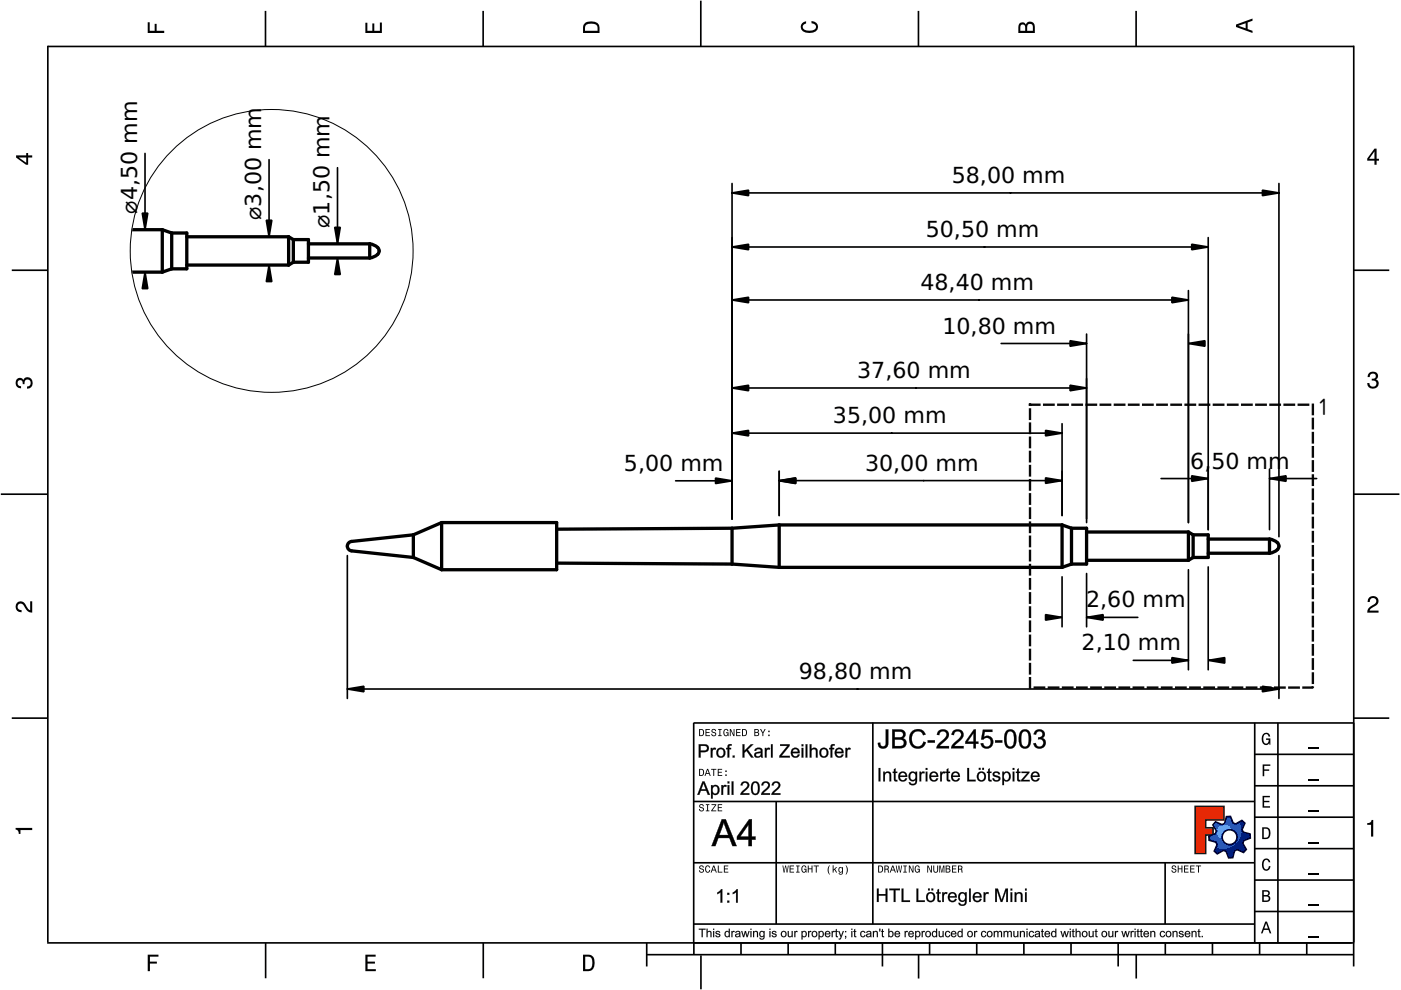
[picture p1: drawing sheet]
<svg xmlns="http://www.w3.org/2000/svg" width="297mm" height="210mm" viewBox="0 0 297 210" stroke-linecap="round" stroke-linejoin="round" font-family="sans-serif">
<defs><g id="words">
<g font-size="4.7">
<text x="201.8" y="38.8">58,00 mm</text>
<text x="29" y="45.3" transform="rotate(-90 29 45.3)">⌀4,50 mm</text>
<text x="55.3" y="46.6" transform="rotate(-90 55.3 46.6)">⌀3,00 mm</text>
<text x="69.9" y="48.3" transform="rotate(-90 69.9 48.3)">⌀1,50 mm</text>
<text x="196.3" y="50.3">50,50 mm</text>
<text x="195.2" y="61.5">48,40 mm</text>
<text x="199.8" y="70.7">10,80 mm</text>
<text x="181.8" y="80.2">37,60 mm</text>
<text x="176.6" y="89.7">35,00 mm</text>
<text x="279.8" y="87.9">1</text>
<text x="132.3" y="99.8">5,00 mm</text>
<text x="183.4" y="99.8">30,00 mm</text>
<text x="252.4" y="99.4">6,</text>
<text x="256.8" y="99.4">50 mm</text>
<text x="230.3" y="128.8">2,60 mm</text>
<text x="229.3" y="137.9">2,10 mm</text>
<text x="169.4" y="144">98,80 mm</text>
</g>
</g></defs>
<g fill="none" stroke="#000" stroke-width=".35">
<path d="M10.1 9.7v190.1M10.1 9.9h277M56.3 2.3v7.5M102.4 2.3v7.5M148.6 .1v9.8M194.7 2.3v7.5M240.9 2.3v7.5M287 9.7v195.2M2.5 57.3h7.5M287.1 57.3h7.4M.2 104.8h10M287 104.8h9.7"/>
<path d="M2.5 152.3h7.5M147 153.3h140.1M147.1 153.3v49.1M185.1 153.2v42.8M266 159.9h21M266 153.3v46.7M270.9 153.3v46.7M287.1 152.3h7.4M147 169.9h119M164.6 169.9v26M266 179.9h21M266 173.3h21"/>
<path d="M266 166.6h21M10 199.9h277.1M56.3 199.9v7.5M102.5 199.9v7.5M137.1 199.9v5M147 195.9h119M147 182.9h119M157.1 199.9v2.5M167.1 199.9v2.5M177.1 199.9v2.5M187.1 199.9v5M197.1 199.9v2.5"/>
<path d="M207.1 199.9v2.5M217.1 199.9v2.5M227.1 199.9v2.5M237.1 199.9v5M247 182.9v13M247.1 199.9v2.5M257.1 199.9v2.5M266 193.3h21M266 186.6h21M267.1 199.9v2.5M277.1 199.9v2.5M137.1 202.4h150"/>
<path d="M148.6 202.6v7.2M194.8 202.4v5.1M240.9 202.4v5.1"/>
</g>
<g fill="#000">
<path d="M31.3 4.7h.4v1.8h1.1v-1.4h.4v1.4h1.6v.5h-3.5z" fill-rule="evenodd"/>
<path d="M77.5 4.8h.4v1.7h1v-1.5h.5v1.5h1.1v-1.7h.5v2.2h-3.5z" fill-rule="evenodd"/>
<path d="M124.1 4.9a2.19 2.19 0 0 0-.5 2.1h3.5v-1.2a1.42 1.42 0 0 0-1.7-1.3zM124.3 5.2a2.14 2.14 0 0 1 2.3 .3l.1 1h-2.7l.1-1z" fill-rule="evenodd"/>
<path d="M170.1 4.9l.8-.4v.5a.7 .7 0 0 0-.7 .5 .7 .7 0 0 0 .3 .8 1.69 1.69 0 0 0 2.5-.6 .9 .9 0 0 0-.9-.8v-.5a1.24 1.24 0 0 1 1.3 1.1 1.24 1.24 0 0 1-1 1.4 2.22 2.22 0 0 1-2.5-.7l-.1-.5z" fill-rule="evenodd"/>
<path d="M216.1 5l-.2 .8v1.2h3.5v-1.3a.98 .98 0 0 0-.7-1.1 .98 .98 0 0 0-1.2 .6 .84 .84 0 0 0-1.4-.2zM216.4 5.3a.54 .54 0 0 1 .7-.1 .54 .54 0 0 1 .3 .6v.7h-1.1zM217.9 5.2a.62 .62 0 0 1 .7-.1 .62 .62 0 0 1 .4 .6v.8h-1.2z" fill-rule="evenodd"/>
<path d="M262.1 5.2v.5l3.5 1.3v-.5l-1.1-.3v-1.4l1.1-.4v-.5zM262.6 5.5l1.5-.6v1.1z" fill-rule="evenodd"/>
<path d="M3.4 32.9v.5l2.1 1.5h.5v-1.5h.8v-.5h-.8v-.5h-.4v.5zM4 33.4h1.6v1.1z" fill-rule="evenodd"/>
<path d="M291.4 31.5l-1.5 2.1v.5h1.5v.8h.5v-.8h.5v-.4h-.5v-2.2zM291.4 32.1v1.6h-1.1z" fill-rule="evenodd"/>
<path d="M3.6 80.4a.86 .86 0 0 1 1.4 .1 1.06 1.06 0 0 1 1.2-.5 1.06 1.06 0 0 1 .7 1.2 1.1 1.1 0 0 1-1.2 1.2v-.4a.71 .71 0 0 0 .8-1 .71 .71 0 0 0-1.3-.1v.6h-.4a.61 .61 0 0 0-.3-.8 .61 .61 0 0 0-.8 .2 .61 .61 0 0 0 .2 .8l.6 .2v.4a1.15 1.15 0 0 1-1.2-.6 1.15 1.15 0 0 1 .3-1.3z" fill-rule="evenodd"/>
<path d="M290.3 79.1a1.08 1.08 0 0 1 1.3-.2 1.08 1.08 0 0 1 .5 1.3l-.4 .2a1.06 1.06 0 0 1 .6 1.3 1.06 1.06 0 0 1-1.2 .7 1.1 1.1 0 0 1-1.2-1.2h.4a.71 .71 0 0 0 1 .8 .71 .71 0 0 0 .1-1.3h-.6v-.4a.61 .61 0 0 0 .8-.3 .61 .61 0 0 0-.2-.8 .61 .61 0 0 0-.8 .2l-.2 .5h-.4z" fill-rule="evenodd"/>
<path d="M3.6 127.8a1.22 1.22 0 0 1 2 .7l.4 .6 .4 .3v-1.9h.4v2.4a1.8 1.8 0 0 1-1.7-1.4 .71 .71 0 0 0-.9-.5 .71 .71 0 0 0-.5 .8 .71 .71 0 0 0 .9 .6v.4a1.18 1.18 0 0 1-1.2-.6 1.18 1.18 0 0 1 .2-1.4z" fill-rule="evenodd"/>
<path d="M290.3 126.7a1.18 1.18 0 0 1 1.9 .3 1.18 1.18 0 0 1-1 1.7l-.5 .3-.3 .5h1.9v.4h-2.4a1.8 1.8 0 0 1 1.4-1.7 .71 .71 0 0 0 .5-.9 .71 .71 0 0 0-.9-.5 .71 .71 0 0 0-.5 .8h-.4z" fill-rule="evenodd"/>
<path d="M148.2 154.6v1.5h.5a.77 .77 0 0 0 .6-.8 .77 .77 0 0 0-.6-.7zM148.4 154.8a.58 .58 0 0 1 .7 .5 .58 .58 0 0 1-.7 .6zM149.6 154.6v1.5h.9v-.2h-.7v-.5h.6v-.2h-.6v-.4h.7v-.2zM151 154.7a.53 .53 0 0 0 0 .6 .53 .53 0 0 0 .6 .2 .32 .32 0 0 1-.3 .5 .32 .32 0 0 1-.3-.4h-.2a.5 .5 0 0 0 .7 .5 .5 .5 0 0 0 .1-.8l-.4-.1a.28 .28 0 0 1-.1-.4 .28 .28 0 0 1 .4-.1 .28 .28 0 0 1 .1 .3h.2a.51 .51 0 0 0-.3-.4 .51 .51 0 0 0-.5 .1zM152.3 154.6v.2h.2v1.1h-.2v.2h.7v-.2h-.3v-1.1h.3v-.2zM153.5 154.7a.81 .81 0 0 0 .5 1.4l.3-.2 .2 .2v-.8h-.6v.1h.4l-.2 .5a.6 .6 0 0 1-.5-.6 .6 .6 0 0 1 .4-.6l.2 .3h.2l-.1-.3a.53 .53 0 0 0-.8 0zM154.7 154.6v1.5h.2v-1.3l.6 1.3h.2v-1.5h-.2v1.2l-.5-1.2zM156.1 154.6v1.5h.9v-.2h-.7v-.5h.6v-.2h-.6v-.4h.7v-.2zM157.3 154.6v1.5h.5a.77 .77 0 0 0 .6-.8 .77 .77 0 0 0-.6-.7zM157.5 154.8a.58 .58 0 0 1 .7 .5 .58 .58 0 0 1-.7 .6zM159.9 154.6v1.5h.6a.42 .42 0 0 0 .5-.3 .42 .42 0 0 0-.3-.5l.2-.2-.1-.4zM160.1 154.8h.3a.23 .23 0 0 1 .3 .2 .23 .23 0 0 1-.3 .2h-.3zM160.1 155.4h.4a.26 .26 0 0 1 .3 .2 .26 .26 0 0 1-.3 .3h-.4zM161.1 154.6l.5 .9v.6h.2v-.6l.5-.9h-.2l-.4 .7-.3-.7zM162.9 155.8v.3h.3v-.3zM162.9 154.9v.3h.3v-.3z" fill-rule="evenodd"/>
<path d="M267.8 155.7a.85 .85 0 0 1 .9-.3 .85 .85 0 0 1 .6 .8h-.3l-.1-.3a.49 .49 0 0 0-.4-.3 .49 .49 0 0 0-.5 .3 1.2 1.2 0 0 0 .4 1.8 .66 .66 0 0 0 .6-.8h-.6v-.3h.9v1.3h-.1l-.1-.3-.3 .3a.85 .85 0 0 1-1.2-.7v-1.1z" fill-rule="evenodd"/>
<path d="M3.3 175.5h3.5v.5h-2.5v.8h-.3a.77 .77 0 0 0-.7-.9z" fill-rule="evenodd"/>
<path d="M148.4 170.6a.53 .53 0 0 0 0 .6 .53 .53 0 0 0 .6 .2 .32 .32 0 0 1-.3 .5 .32 .32 0 0 1-.3-.4h-.2a.5 .5 0 0 0 .7 .6 .5 .5 0 0 0 .1-.9l-.4-.1a.28 .28 0 0 1-.1-.4 .28 .28 0 0 1 .4-.1 .28 .28 0 0 1 .1 .4h.2a.51 .51 0 0 0-.3-.5 .51 .51 0 0 0-.5 .1zM149.7 170.5v.2h.2v1.1h-.2v.2h.7v-.2h-.3v-1.1h.3v-.2zM150.8 170.5v.2h.8l-.8 1.3h1.1v-.2h-.9l.9-1.3zM152.2 170.5v1.5h.9v-.2h-.7v-.5h.6v-.2h-.6v-.4h.7v-.2z" fill-rule="evenodd"/>
<path d="M148.2 163v1.5h.5a.77 .77 0 0 0 .6-.7 .77 .77 0 0 0-.6-.8zM148.4 163.2a.57 .57 0 0 1 .7 .6 .57 .57 0 0 1-.7 .5zM149.9 163l-.5 1.5h.2l.1-.4h.6l.2 .4h.2l-.6-1.5zM150 163.2l.3 .7h-.5zM150.8 163v.2h.4v1.3h.2v-1.3h.5v-.2zM152.2 163v1.5h.9v-.2h-.7v-.5h.6v-.2h-.6v-.4h.7v-.2zM153.8 164.2v.3h.3v-.3zM153.8 163.4v.3h.3v-.3z" fill-rule="evenodd"/>
<path d="M253.4 171h6.1v2.8h-3.9v1.7h1.6v1.5h-1.6v4h-2.2z" fill-rule="evenodd"/>
<path d="M257.7 174.3l-.5 .6 .7 1.3-.2 .6-1.4 .5v.9l1.5 .4 .3 .5-.7 1.4 .7 .5 1.3-.7 .6 .2 .5 1.4 .9-.1 .3-1.4 .6-.3 1.4 .6 .5-.6-.7-1.3 .2-.6 1.4-.5-.1-.9-1.4-.4-.3-.5 .6-1.4-.6-.6-1.3 .8-.6-.2-.5-1.4h-.9l-.4 1.5-.5 .2zM259.1 177.5a1.6 1.6 0 0 1 3.2 0 1.6 1.6 0 0 1-3.2 0z" fill-rule="evenodd"/>
<path d="M267.7 168.7h1.5v.3h-1.2v.8h1.1v.3h-1.1v.8h1.3v.3h-1.6z" fill-rule="evenodd"/>
<path d="M267.7 162.1h1.6v.3h-1.3v.7h1.1v.3h-1.1v1.2h-.3z" fill-rule="evenodd"/>
<path d="M267.6 175.4v2.5h.8a1.37 1.37 0 0 0 .7-2.2 1.56 1.56 0 0 0-1.5-.3zM267.9 175.7a.98 .98 0 0 1 1.2 .7 .98 .98 0 0 1-.7 1.2h-.5z" fill-rule="evenodd"/>
<path d="M289.9 174.5a.77 .77 0 0 0 .9-.6h.4v3.5h-.5v-2.5h-.8z" fill-rule="evenodd"/>
<path d="M148.4 183.6a.53 .53 0 0 0 0 .6 .53 .53 0 0 0 .6 .2 .32 .32 0 0 1-.3 .5 .32 .32 0 0 1-.3-.4h-.2a.5 .5 0 0 0 .7 .6 .5 .5 0 0 0 .1-.9l-.4-.1a.28 .28 0 0 1-.1-.4 .28 .28 0 0 1 .4-.1 .28 .28 0 0 1 .1 .4h.2a.51 .51 0 0 0-.3-.5 .51 .51 0 0 0-.5 .1zM149.6 183.7l-.1 .2a.67 .67 0 0 0 .1 .9 .67 .67 0 0 0 .8 .1l.2-.4h-.2l-.2 .3a.6 .6 0 0 1-.5-.5 .6 .6 0 0 1 .4-.6l.3 .3h.2l-.2-.4a.5 .5 0 0 0-.8 .1zM151.2 183.5l-.5 1.5h.2l.1-.4h.6l.2 .4h.2l-.6-1.5zM151.3 183.7l.3 .7h-.5zM152.2 183.5v1.5h1v-.2h-.8v-1.3zM153.5 183.5v1.5h.9v-.2h-.7v-.5h.6v-.2h-.6v-.4h.7v-.2z" fill-rule="evenodd"/>
<path d="M165.9 183.5l.3 1.5h.1l.3-1.3 .2 1.3h.2l.2-1.5h-.1l-.2 1.3-.2-1.3h-.2l-.2 1.3-.2-1.3zM167.4 183.5v1.5h1v-.2h-.8v-.5h.7v-.2h-.7v-.4h.7v-.2zM168.8 183.5v.2h.3v1.1h-.3v.2h.7v-.2h-.2v-1.1h.2v-.2zM170.1 183.7a.82 .82 0 0 0 .5 1.3l.3-.2 .1 .2v-.8h-.5v.2h.3l-.2 .4a.6 .6 0 0 1-.5-.5 .6 .6 0 0 1 .5-.6l.2 .3h.2l-.2-.4a.53 .53 0 0 0-.7 .1zM171.3 183.5v1.5h.2v-.7h.6v.7h.2v-1.5h-.2v.6h-.6v-.6zM172.5 183.5v.2h.5v1.3h.2v-1.3h.4v-.2zM175.8 183.5a1.35 1.35 0 0 0 .2 1.9 1.84 1.84 0 0 1 0-1.9zM176.5 183.5v1.5h.2v-.4l.2-.2 .4 .6h.2l-.4-.7 .4-.5h-.2l-.6 .6v-.9zM177.9 184a.59 .59 0 0 0-.2 .7 .59 .59 0 0 0 .7 .3l.1-.2a.31 .31 0 0 1-.1 .5 .31 .31 0 0 1-.4-.2h-.2a.47 .47 0 0 0 .5 .4 .47 .47 0 0 0 .4-.5v-1.2h-.2v.2l-.3-.2zM178 184.1l.1-.1a.42 .42 0 0 1 .4 .4 .42 .42 0 0 1-.4 .5l-.1-.3zM179.3 183.5a1.85 1.85 0 0 1 0 1.9 1.22 1.22 0 0 0 0-1.9z" fill-rule="evenodd"/>
<path d="M186.2 183.5v1.5h.5a.77 .77 0 0 0 .6-.7 .77 .77 0 0 0-.6-.8zM186.4 183.7a.58 .58 0 0 1 .6 .6 .58 .58 0 0 1-.6 .5zM187.5 183.5v1.5h.2v-.6a.45 .45 0 0 1 .5 .1 .45 .45 0 0 1 .1 .5h.2l-.2-.7a.42 .42 0 0 0 .1-.5 .42 .42 0 0 0-.4-.3zM187.7 183.7h.2a.26 .26 0 0 1 .4 .3 .26 .26 0 0 1-.4 .2h-.2zM189.2 183.5l-.6 1.5h.2l.2-.4h.6l.1 .4h.2l-.5-1.5zM189.3 183.7l.2 .7h-.4zM189.9 183.5l.3 1.5h.2l.2-1.3 .2 1.3h.2l.3-1.5h-.2l-.2 1.3-.2-1.3h-.2l-.2 1.3-.2-1.3zM191.5 183.5v.2h.3v1.1h-.3v.2h.8v-.2h-.3v-1.1h.3v-.2zM192.7 183.5v1.5h.2v-1.2l.5 1.2h.3v-1.5h-.2v1.2l-.6-1.2zM194.1 183.7a.81 .81 0 0 0 .5 1.3l.3-.2 .1 .2v-.8h-.5v.2h.3l-.2 .4a.6 .6 0 0 1-.5-.5 .6 .6 0 0 1 .5-.6l.2 .3h.2l-.2-.4a.53 .53 0 0 0-.7 .1zM196.6 183.5v1.5h.2v-1.2l.6 1.2h.2v-1.5h-.2v1.2l-.6-1.2zM197.9 183.5v.9a.52 .52 0 0 0 .5 .6 .52 .52 0 0 0 .5-.6v-.9h-.2v.9a.33 .33 0 0 1-.3 .5 .33 .33 0 0 1-.3-.5v-.9zM199.2 183.5v1.5h.1v-1.4l.3 1.4h.2l.3-1.4v1.4h.1v-1.5h-.2l-.3 1.3-.3-1.3zM200.5 183.5v1.5h.6a.42 .42 0 0 0 .4-.3 .42 .42 0 0 0-.2-.5l.2-.2-.1-.4zM200.7 183.7h.3a.23 .23 0 0 1 .3 .2 .23 .23 0 0 1-.3 .2h-.3zM200.7 184.3h.3a.26 .26 0 0 1 .3 .3 .26 .26 0 0 1-.3 .2h-.3zM201.8 183.5v1.5h1v-.2h-.8v-.5h.7v-.2h-.7v-.4h.8v-.2zM203.1 183.5v1.5h.2v-.6a.45 .45 0 0 1 .5 .1 .45 .45 0 0 1 .1 .5h.2l-.2-.7a.42 .42 0 0 0 .1-.5 .42 .42 0 0 0-.4-.3zM203.3 183.7h.3a.26 .26 0 0 1 .3 .3 .26 .26 0 0 1-.4 .2h-.2z" fill-rule="evenodd"/>
<path d="M248.5 183.6a.53 .53 0 0 0 0 .6 .53 .53 0 0 0 .6 .2 .32 .32 0 0 1-.2 .5 .32 .32 0 0 1-.3-.4h-.2a.5 .5 0 0 0 .6 .6 .5 .5 0 0 0 .2-.9l-.4-.1a.28 .28 0 0 1-.1-.4 .28 .28 0 0 1 .3-.1 .28 .28 0 0 1 .2 .4h.2a.51 .51 0 0 0-.3-.5 .51 .51 0 0 0-.6 .1zM249.7 183.5v1.5h.2v-.7h.6v.7h.2v-1.5h-.2v.6h-.6v-.6zM251 183.5v1.5h1v-.2h-.8v-.5h.7v-.2h-.7v-.4h.8v-.2zM252.3 183.5v1.5h1v-.2h-.8v-.5h.7v-.2h-.7v-.4h.8v-.2zM253.5 183.5v.2h.5v1.3h.2v-1.3h.5v-.2z" fill-rule="evenodd"/>
<path d="M268.3 195.4l-1 2.5h.4l.2-.7h1l.3 .7h.3l-.9-2.5zM268.4 195.8l.4 1.1h-.7z" fill-rule="evenodd"/>
<path d="M267.6 188.7v2.5h1a.7 .7 0 0 0 .7-.5 .7 .7 0 0 0-.4-.8 .61 .61 0 0 0 .3-.8 .61 .61 0 0 0-.7-.4zM267.9 189h.6a.38 .38 0 0 1 .4 .4 .38 .38 0 0 1-.5 .4h-.5zM267.9 190.1h.6a.44 .44 0 0 1 .5 .4 .44 .44 0 0 1-.5 .4h-.6z" fill-rule="evenodd"/>
<path d="M267.8 182.3a.85 .85 0 0 1 .9-.3 .85 .85 0 0 1 .6 .8h-.3l-.1-.2a.47 .47 0 0 0-.4-.3 .47 .47 0 0 0-.4 .3 1.21 1.21 0 0 0 .4 1.7 .64 .64 0 0 0 .5-.7h.4a.89 .89 0 0 1-.8 1 .89 .89 0 0 1-1-.7v-1.1z" fill-rule="evenodd"/>
<path d="M31.3 202.4h2.3v.4h-1.8v1.1h1.5v.4h-1.5v1.6h-.5z" fill-rule="evenodd"/>
<path d="M77.5 202.4h2.1v.4h-1.7v1.1h1.6v.4h-1.6v1.2h1.8v.4h-2.2z" fill-rule="evenodd"/>
<path d="M123.6 202.4v3.5h1.2a1.42 1.42 0 0 0 1.3-1.7 1.38 1.38 0 0 0-1.3-1.8zM124.1 202.8l1 .1a1.89 1.89 0 0 1 0 2.5l-1 .1z" fill-rule="evenodd"/>
</g>
<path d="M277.3 158.6h2.2M277.3 178.6h2.2M277.3 172h2.2M277.3 165.3h2.2M277.3 198.6h2.2M277.3 192h2.2M277.3 185.3h2.2" fill="none" stroke="#000" stroke-width=".25"/>
<g fill="#000">
<path d="M187.8 154.6h.6v2.8a1.13 1.13 0 0 1-1.1 1.4 1.13 1.13 0 0 1-1.2-1.3l.5-.1a.6 .6 0 0 0 .6 .8 .6 .6 0 0 0 .6-.8zM187.8 154.7v2.7a.64 .64 0 0 1-.5 .9 .64 .64 0 0 1-.7-.8h-.4a1.08 1.08 0 0 0 1.1 1.2 1.08 1.08 0 0 0 1-1.3v-2.7zM189.1 154.6h1.6a1.03 1.03 0 0 1 1.2 .6 1.03 1.03 0 0 1-.5 1.3 1.08 1.08 0 0 1 .8 1.1 1.08 1.08 0 0 1-.8 1l-2.3 .1zM189.2 154.7v4l1.5-.1a1.1 1.1 0 0 0 1.4-.7 1.1 1.1 0 0 0-.7-1.4 .99 .99 0 0 0 .5-1.2 .99 .99 0 0 0-1.2-.6zM189.7 155.1v1.2h.9a.64 .64 0 0 0 .8-.6 .64 .64 0 0 0-.9-.5zM189.7 155.1h.8a.67 .67 0 0 1 .9 .3 .67 .67 0 0 1-.3 .9l-1.4 .1zM189.7 156.8v1.4h1a.71 .71 0 0 0 .9-.8 .71 .71 0 0 0-1-.6zM189.7 156.8h.9a.73 .73 0 0 1 1 .4 .73 .73 0 0 1-.5 1h-1.4zM193.3 155.1a1.78 1.78 0 0 1 3 .7l-.6 .1a1.24 1.24 0 0 0-1.5-.8 1.24 1.24 0 0 0-.9 1.5 1.24 1.24 0 0 0 .9 1.6 1.24 1.24 0 0 0 1.6-1l.5 .2a1.82 1.82 0 0 1-2.1 1.3 1.82 1.82 0 0 1-1.5-2.1l.2-.8zM193.4 155a2.17 2.17 0 0 0 .9 3.7 1.63 1.63 0 0 0 2-1.3l-.5-.1a1.29 1.29 0 0 1-1.6 .9 1.29 1.29 0 0 1-.9-1.6 1.29 1.29 0 0 1 .9-1.5 1.29 1.29 0 0 1 1.5 .8l.5-.1a1.73 1.73 0 0 0-2.8-.8zM196.7 156.9h1.5v.6h-1.5zM196.7 157v.5h1.5v-.5zM199 154.9a1.31 1.31 0 0 1 2 .2 1.31 1.31 0 0 1-.5 1.9l-1.3 1.2h2v.5h-2.7l.3-.8 .8-.7a1.65 1.65 0 0 0 1-1.8 .76 .76 0 0 0-.9-.3 .76 .76 0 0 0-.5 .8l-.6-.1zM199.1 155l-.5 .8 .5 .1a.8 .8 0 0 1 1.2-.8 .8 .8 0 0 1 0 1.4l-1.3 1.3-.4 .9h2.6v-.5h-2l1.2-1.2a1.25 1.25 0 0 0 .5-1.8 1.25 1.25 0 0 0-1.8-.2zM202.1 154.9a1.31 1.31 0 0 1 2 .2 1.31 1.31 0 0 1-.5 1.9l-1.3 1.2h2v.5h-2.7l.3-.8 .8-.7a1.65 1.65 0 0 0 1-1.8 .76 .76 0 0 0-.9-.3 .76 .76 0 0 0-.5 .8l-.6-.1zM202.2 155l-.4 .8 .5 .1a.8 .8 0 0 1 1.1-.8 .8 .8 0 0 1 0 1.4l-1.3 1.3-.4 .9h2.6v-.5h-2l1.2-1.2a1.25 1.25 0 0 0 .6-1.8 1.25 1.25 0 0 0-1.9-.2zM206.5 154.6h.4v2.7l.6-.1v.5h-.6v1h-.5v-1h-1.8v-.5zM206.5 154.7l-1.8 2.6v.4h1.7v1h.5v-1h.5v-.4h-.5v-2.6zM206.4 155.4l-1.2 1.9h1.2zM206.4 155.4v1.9h-1.3zM208.4 154.7h2v.5h-1.6l-.2 1.1a1.3 1.3 0 0 1 1.8 .2 1.3 1.3 0 0 1-.1 1.7 1.36 1.36 0 0 1-2 .2l-.4-.8 .5-.1a.82 .82 0 0 0 1 .8 .91 .91 0 0 0 .6-1.4 .91 .91 0 0 0-1.5 0l-.5-.1zM208.4 154.7l-.4 2.1h.5a.89 .89 0 0 1 1.1-.3 .89 .89 0 0 1 .5 1.1 .81 .81 0 0 1-.9 .8 .81 .81 0 0 1-.8-.8h-.5a1.31 1.31 0 0 0 1.6 1.1 1.31 1.31 0 0 0 1-1.6 1.31 1.31 0 0 0-1.7-1l-.3 .2 .3-1.1h1.6v-.5zM211 156.9h1.5v.6h-1.5zM211 157v.5h1.5v-.5zM213.5 154.9a1.36 1.36 0 0 1 1.5 0 1.36 1.36 0 0 1 .5 1.4 2.04 2.04 0 0 1-1 2.4 1.34 1.34 0 0 1-1.6-1.5 2.7 2.7 0 0 1 .6-2.3zM213.5 154.9a3.3 3.3 0 0 0-.2 3.4 1.25 1.25 0 0 0 1.4 .3 1.25 1.25 0 0 0 .7-1.3 2.18 2.18 0 0 0-.8-2.6h-.7zM213.7 155.3a3.4 3.4 0 0 0 .1 2.9 .82 .82 0 0 0 .9-.2 .82 .82 0 0 0 .3-.9v-.9a.79 .79 0 0 0-.3-.9 .79 .79 0 0 0-1 .1zM213.8 155.2a.88 .88 0 0 1 1 .1 .88 .88 0 0 1 .2 .9v.9a.84 .84 0 0 1-.3 1.1 .84 .84 0 0 1-1.1-.2 3.4 3.4 0 0 1 .2-2.8zM216.6 154.9a1.36 1.36 0 0 1 1.5 0 1.36 1.36 0 0 1 .5 1.4 2.04 2.04 0 0 1-1 2.4 1.34 1.34 0 0 1-1.6-1.5 2.7 2.7 0 0 1 .6-2.3zM216.6 154.9a3.3 3.3 0 0 0-.2 3.4 1.25 1.25 0 0 0 1.4 .3 1.25 1.25 0 0 0 .7-1.3 2.18 2.18 0 0 0-.8-2.6h-.7zM216.8 155.3a3.4 3.4 0 0 0 .1 2.9 .82 .82 0 0 0 .9-.2 .82 .82 0 0 0 .3-.9v-.9a.79 .79 0 0 0-.3-.9 .79 .79 0 0 0-1 .1zM216.9 155.2a.88 .88 0 0 1 1 .1 .88 .88 0 0 1 .2 .9v.9a.84 .84 0 0 1-.3 1.1 .84 .84 0 0 1-1.1-.2 3.4 3.4 0 0 1 .2-2.8zM219.6 154.9a1.11 1.11 0 0 1 1.5-.1 1.11 1.11 0 0 1 .1 1.6l-.2 .1a1.04 1.04 0 0 1 .5 1.7 1.33 1.33 0 0 1-1.4 .5 1.33 1.33 0 0 1-1-1.1l.5-.1a.78 .78 0 0 0 .9 .8 .78 .78 0 0 0 .6-1.1 .78 .78 0 0 0-1.1-.4l.1-.5a.67 .67 0 0 0 .9-.5 .67 .67 0 0 0-.7-.8 .67 .67 0 0 0-.6 .8l-.6-.1zM219.6 154.9l-.4 .8 .5 .1a.7 .7 0 0 1 .7-.8 .7 .7 0 0 1 .6 .8 .7 .7 0 0 1-.9 .5v.5a.82 .82 0 0 1 1.1 .5 .82 .82 0 0 1-.6 1 .82 .82 0 0 1-1-.8l-.5 .1a1.26 1.26 0 0 0 1.7 1 1.26 1.26 0 0 0 .6-1.9l-.5-.2a.99 .99 0 0 0 .5-1.3 .99 .99 0 0 0-1.3-.5z"/>
<path d="M187.8 154.7h.5v2.7a1.11 1.11 0 0 1-1 1.3 1.11 1.11 0 0 1-1.2-1.2h.5a.63 .63 0 0 0 .6 .8 .63 .63 0 0 0 .6-.9zM189.2 154.7h1.5a1.02 1.02 0 0 1 1.2 .5 1.02 1.02 0 0 1-.5 1.3 1.13 1.13 0 0 1 .7 1.5 1.13 1.13 0 0 1-1.4 .7h-1.5zM189.7 155.1v1.2h.9a.67 .67 0 0 0 .9-.6 .67 .67 0 0 0-1-.6zM189.7 156.8v1.4h1a.73 .73 0 0 0 1-.8 .73 .73 0 0 0-1.1-.6zM193.3 155.1a1.75 1.75 0 0 1 2.9 .7l-.5 .1a1.26 1.26 0 0 0-1.5-.8 1.26 1.26 0 0 0-.9 1.5 1.27 1.27 0 0 0 .9 1.6 1.27 1.27 0 0 0 1.6-.9l.5 .1a1.84 1.84 0 0 1-2.3 1.2 1.84 1.84 0 0 1-1.2-2.3zM196.7 157h1.5v.5h-1.5zM199 154.9a1.28 1.28 0 0 1 2 .2 1.28 1.28 0 0 1-.5 1.9l-1.3 1.2h2v.5h-2.6a3.1 3.1 0 0 1 1.5-2 .85 .85 0 0 0 .6-.9 .85 .85 0 0 0-.8-.8l-.5 .3-.3 .6-.5-.1zM202.1 154.9a1.28 1.28 0 0 1 2 .2 1.28 1.28 0 0 1-.5 1.9l-1.3 1.2h2v.5h-2.6a3.1 3.1 0 0 1 1.5-2 .85 .85 0 0 0 .6-.9 .85 .85 0 0 0-.8-.8l-.5 .3-.2 .6-.5-.1zM206.5 154.7h.4v2.6h.5v.4h-.5v1h-.5v-1h-1.7v-.4zM206.4 155.4l-1.3 1.9h1.3zM208.4 154.7h2v.5h-1.6l-.2 1.1a1.35 1.35 0 0 1 2 1.1 1.35 1.35 0 0 1-2 1.2l-.5-.4-.2-.6h.5a.85 .85 0 0 0 1.1 .7 .85 .85 0 0 0 .5-1.2 .86 .86 0 0 0-.7-.6 .86 .86 0 0 0-.8 .3h-.5zM211 157h1.5v.5h-1.5zM213.5 154.9a1.33 1.33 0 0 1 1.5 0 1.33 1.33 0 0 1 .5 1.4 2.01 2.01 0 0 1-1 2.4 1.31 1.31 0 0 1-1.6-1.5 2.67 2.67 0 0 1 .6-2.3zM213.8 155.2a3 3 0 0 0 0 3 .84 .84 0 0 0 1-.1 .84 .84 0 0 0 .2-1v-.9a.85 .85 0 0 0-.2-.9 .85 .85 0 0 0-1-.1zM216.6 154.9a1.33 1.33 0 0 1 1.5 0 1.33 1.33 0 0 1 .5 1.4 2.01 2.01 0 0 1-1 2.4 1.31 1.31 0 0 1-1.6-1.5 2.67 2.67 0 0 1 .6-2.3zM216.9 155.2a3 3 0 0 0 0 3 .84 .84 0 0 0 1-.1 .84 .84 0 0 0 .2-1v-.9a.85 .85 0 0 0-.2-.9 .85 .85 0 0 0-1-.1zM219.6 154.9a1.08 1.08 0 0 1 1.5-.1 1.08 1.08 0 0 1 0 1.6l-.1 .1a1.22 1.22 0 0 1 .5 1.7 1.22 1.22 0 0 1-1.7 .4l-.5-.4-.2-.6 .5-.1a.81 .81 0 0 0 .9 .8 .81 .81 0 0 0 .7-1 .81 .81 0 0 0-1.1-.5v-.5a.69 .69 0 0 0 .9-.5 .69 .69 0 0 0-.7-.8 .69 .69 0 0 0-.6 .8l-.5-.1z"/>
<path d="M148.9 165.7h.5l1.1 2.8h-.4l-.3-.8h-1.2l-.3 .8h-.5zM148.9 165.7l-1 2.8h.4l.2-.9h1.3l.3 .9h.4l-1.2-2.8zM149.1 166l-.4 1.4h.9zM149.1 166l.6 1.4h-1.1zM150.7 166.4h.4v.3a.8 .8 0 0 1 .8-.3 .8 .8 0 0 1 .6 .7 .96 .96 0 0 1-.2 1.2 .96 .96 0 0 1-1.2 0v1h-.4zM150.8 166.5v2.8h.3v-1.1a.89 .89 0 0 0 1.2 .1 .89 .89 0 0 0 .2-1.2 .77 .77 0 0 0-.6-.6 .77 .77 0 0 0-.9 .3l.1-.3zM151.3 166.9a.72 .72 0 0 0-.2 .9 .72 .72 0 0 0 .8 .4 .8 .8 0 0 0 .3-.9 .8 .8 0 0 0-.7-.6zM151.2 166.9a.58 .58 0 0 1 .8-.1 .58 .58 0 0 1 .2 .7 .62 .62 0 0 1-.5 .8 .62 .62 0 0 1-.7-.8zM152.9 166.4h.4v.4a.48 .48 0 0 1 .3-.4 .48 .48 0 0 1 .5 .1l-.1 .4-.4-.1-.2 .2-.1 1.5h-.4zM153 166.5v2h.3v-1.1a.47 .47 0 0 1 .1-.5 .47 .47 0 0 1 .5 0l.2-.4h-.5l-.3 .3v-.3zM154.2 165.7h.4v.4h-.4zM154.3 165.7v.4h.3v-.4zM154.2 166.4h.4v2.1h-.4zM154.3 166.5v2h.3v-2zM155.1 165.7h.4v2.8h-.4zM155.1 165.7v2.8h.4v-2.8zM157.3 165.9a.95 .95 0 0 1 1.5 .2 .95 .95 0 0 1-.5 1.4l-.8 .7h1.4v.3h-1.9l.1-.4 .4-.5a1.41 1.41 0 0 0 .9-1.3 .53 .53 0 0 0-.6-.3 .53 .53 0 0 0-.4 .6l-.4-.1zM157.3 165.9l-.3 .6h.4a.58 .58 0 0 1 .9-.5 .58 .58 0 0 1-.1 1.1l-.9 .8-.3 .6h1.9v-.3h-1.5l.6-.6a1.07 1.07 0 0 0 .4-1.8l-.7-.1zM159.6 165.8a1.04 1.04 0 0 1 1.2 .1 1.04 1.04 0 0 1 .3 1.2 1.06 1.06 0 0 1-.3 1.2 1.06 1.06 0 0 1-1.1 .2 2.18 2.18 0 0 1-.1-2.7zM159.6 165.9a2.3 2.3 0 0 0-.1 2.4 .91 .91 0 0 0 1.1 .1 .91 .91 0 0 0 .4-1 1.2 1.2 0 0 0-1-1.7zM159.8 166.2a2.17 2.17 0 0 0 .2 2h.3a1.74 1.74 0 0 0 0-2.2zM159.8 166h.5a1.76 1.76 0 0 1 0 2.3h-.3a1.9 1.9 0 0 1-.2-2.3zM161.7 165.9a.95 .95 0 0 1 1.5 .2 .95 .95 0 0 1-.6 1.4l-.7 .7h1.4v.3h-2l.1-.4 .5-.5a1.41 1.41 0 0 0 .9-1.3 .53 .53 0 0 0-.6-.3 .53 .53 0 0 0-.4 .6l-.4-.1zM161.7 165.9l-.3 .6h.4a.58 .58 0 0 1 .9-.5 .58 .58 0 0 1-.1 1.1l-.9 .8-.3 .6h1.8v-.3h-1.4l.6-.6a1.07 1.07 0 0 0 .4-1.8l-.7-.1zM163.9 165.9a.95 .95 0 0 1 1.5 .2 .95 .95 0 0 1-.6 1.4l-.7 .7h1.4v.3h-2l.1-.4 .5-.5a1.41 1.41 0 0 0 .9-1.3 .53 .53 0 0 0-.6-.3 .53 .53 0 0 0-.4 .6l-.4-.1zM163.9 165.9l-.3 .6h.4a.58 .58 0 0 1 .9-.5 .58 .58 0 0 1-.1 1.1l-.9 .8-.3 .6h1.8v-.3h-1.4l.6-.6a1.07 1.07 0 0 0 .4-1.8l-.7-.1z"/>
<path d="M148.9 165.7h.4l1.2 2.8h-.4l-.3-.8h-1.2l-.3 .8h-.4zM149.1 166l-.4 1.4h.9zM150.8 166.5h.3v.2a.91 .91 0 0 1 1.2 0 .91 .91 0 0 1 .2 1.2 .81 .81 0 0 1-.6 .6 .81 .81 0 0 1-.8-.2v1h-.3zM151.2 166.9a.74 .74 0 0 0-.1 .9 .74 .74 0 0 0 .8 .4 .76 .76 0 0 0 .3-.9 .76 .76 0 0 0-.8-.5zM153 166.5h.3v.3l.2-.3h.4h.2l-.2 .4a.46 .46 0 0 0-.5 0 .46 .46 0 0 0-.1 .5v1.1h-.3zM154.3 165.7h.3v.4h-.3zM154.3 166.5h.3v2h-.3zM155.1 165.7h.4v2.8h-.4zM157.3 165.9a.93 .93 0 0 1 1.5 .2 .93 .93 0 0 1-.6 1.3l-.7 .8h1.4v.3h-1.9l.2-.5 .3-.4a1.2 1.2 0 0 0 .8-1.5 .55 .55 0 0 0-.6-.1 .55 .55 0 0 0-.3 .5h-.4zM159.6 165.8a.95 .95 0 0 1 1.1 .1 .95 .95 0 0 1 .4 1 1.19 1.19 0 0 1-1.2 1.6 1.93 1.93 0 0 1-.4-2.5zM159.9 166.1a1.92 1.92 0 0 0 .1 2.2h.3a1.75 1.75 0 0 0 0-2.3zM161.7 165.9a.93 .93 0 0 1 1.4 .2 .93 .93 0 0 1-.5 1.3l-.7 .8h1.3v.3h-1.8l.1-.5 .4-.4a1.2 1.2 0 0 0 .8-1.5 .55 .55 0 0 0-.6-.1 .55 .55 0 0 0-.3 .5h-.4zM163.9 165.9a.93 .93 0 0 1 1.4 .2 .93 .93 0 0 1-.5 1.3l-.7 .8h1.3v.3h-1.8l.1-.5 .4-.4a1.2 1.2 0 0 0 .8-1.5 .55 .55 0 0 0-.6-.1 .55 .55 0 0 0-.3 .5h-.4z"/>
<path d="M148.1 157.8h1.5a.82 .82 0 0 1 .7 .9 .82 .82 0 0 1-.7 .8h-1.1l.1 1.1h-.5zM148.2 157.8v2.8h.3v-1.2a1.57 1.57 0 0 0 1.7-.4 .82 .82 0 0 0-.1-.9 .82 .82 0 0 0-.9-.3zM148.5 158.1v1h.8a.5 .5 0 0 0 .6-.3 .5 .5 0 0 0-.3-.6zM148.5 158.1h.7a.55 .55 0 0 1 .7 .5 .55 .55 0 0 1-.6 .6h-.8zM150.7 158.6h.4l-.1 .3a.47 .47 0 0 1 .4-.4 .47 .47 0 0 1 .4 .2l-.1 .3-.4-.1-.2 .2v1.5h-.4zM150.7 158.6v2h.4l-.1-1.1a.46 .46 0 0 1 .1-.5 .46 .46 0 0 1 .6 0l.1-.4h-.4l-.4 .3v-.3zM152.2 158.7a1.04 1.04 0 0 1 1.4 .2 1.04 1.04 0 0 1-.2 1.5 1.04 1.04 0 0 1-1.4-.2l-.1-1zM152.2 158.8a1.05 1.05 0 0 0-.2 1.2 1.05 1.05 0 0 0 1.2 .6 1.03 1.03 0 0 0 .5-1.5 1.03 1.03 0 0 0-1.5-.3zM152.4 159a.72 .72 0 0 0-.1 .9 .72 .72 0 0 0 .8 .4 .7 .7 0 0 0 .3-1 .7 .7 0 0 0-1-.3zM152.4 159a.76 .76 0 0 1 1.1 .4 .76 .76 0 0 1-.7 1 .83 .83 0 0 1-.4-1.4zM154.3 157.9l.3-.1h.6l-.1 .3a.34 .34 0 0 0-.4 .1 .34 .34 0 0 0-.1 .4h.4v.3h-.4v1.7h-.4l.1-1.7h-.4v-.3h.4zM154.4 158l-.1 .6h-.3v.3l.3-.1v1.8h.3v-1.8l.4 .1v-.3h-.4a.36 .36 0 0 1 0-.5 .36 .36 0 0 1 .5 0v-.3zM155.3 160.2h.5v.4h-.5zM155.4 160.2v.4h.3v-.4zM157.4 157.8h.4v1.4l1.4-1.4h.6l-1.3 1.1 1.3 1.7h-.5l-1-1.4-.5 .4v1h-.4zM157.4 157.8v2.8h.4v-1l.5-.5 1 1.5h.5l-1.3-1.7 1.2-1.1h-.5l-1.4 1.5v-1.5zM160.1 158.8a.87 .87 0 0 1 1-.3 .87 .87 0 0 1 .6 .8l.1 1.3h-.4l-.1-.2a.74 .74 0 0 1-.9 .2 .74 .74 0 0 1-.4-.9l1.3-.4-.1-.4a.59 .59 0 0 0-.9 .3h-.4zM160.1 158.8l-.1 .4h.3a.52 .52 0 0 1 .6-.5 .52 .52 0 0 1 .4 .6l-.9 .2a.63 .63 0 0 0-.5 .7 .86 .86 0 0 0 1.5 .1v.3h.4l-.2-1.6a.96 .96 0 0 0-1.5-.2zM160.4 159.9h-.1a.45 .45 0 0 0 .4 .5 .45 .45 0 0 0 .5-.4l.1-.4zM160.4 159.8l.9-.2a.6 .6 0 0 1-.3 .7 .6 .6 0 0 1-.8-.2zM162.2 158.6h.3v.3a.47 .47 0 0 1 .3-.4 .47 .47 0 0 1 .5 .2l-.1 .3-.4-.1-.2 .2-.1 1.5h-.3zM162.2 158.6v2h.3v-1.1a.46 .46 0 0 1 .1-.5 .46 .46 0 0 1 .6 0l.1-.4h-.5l-.3 .3v-.3zM163.4 157.8h.4v2.8h-.4zM163.5 157.8v2.8h.3v-2.8zM165.4 157.8h2v.4l-1.7 2.1 1.8-.1v.4h-2.3v-.3l1.8-2.1h-1.6zM165.4 157.8v.3h1.6l-1.8 2.2v.3h2.2v-.3h-1.8l1.8-2.2v-.3zM167.9 158.8a.96 .96 0 0 1 1.2-.2 .96 .96 0 0 1 .4 1.1h-1.4a.57 .57 0 0 0 .4 .6 .57 .57 0 0 0 .7-.4l.3 .1a.85 .85 0 0 1-1.1 .6 1.15 1.15 0 0 1-.5-1.8zM168 158.8a1.01 1.01 0 0 0-.1 1.5 1.01 1.01 0 0 0 1.4 0l.2-.3h-.3a.59 .59 0 0 1-.7 .4 .59 .59 0 0 1-.5-.7h1.5a.92 .92 0 0 0-.4-1 .92 .92 0 0 0-1.1 .1zM168.3 159l-.2 .4h1.1a.53 .53 0 0 0-.4-.5 .53 .53 0 0 0-.5 .1zM168.2 159l.4-.2 .4 .1 .2 .5h-1.2zM169.9 157.8h.4v.4h-.4zM170 157.8v.4h.3v-.4zM169.9 158.6h.4v2h-.4zM170 158.6v2h.3v-2zM170.8 157.8h.4v2.8h-.4zM170.8 157.8v2.8h.4v-2.8zM171.7 157.8h.4l-.1 1a.73 .73 0 0 1 .9-.3 .73 .73 0 0 1 .5 .8v1.3h-.4v-1.3a.47 .47 0 0 0-.6-.4 .47 .47 0 0 0-.3 .6v1.1h-.4zM171.7 157.8v2.8h.3v-1.1a.52 .52 0 0 1 .4-.7 .52 .52 0 0 1 .6 .5v1.3h.3v-1.3a.7 .7 0 0 0-.5-.7 .7 .7 0 0 0-.8 .3v-1.1zM174 158.7a1.04 1.04 0 0 1 1.5 .2 1.04 1.04 0 0 1-.2 1.5 1.04 1.04 0 0 1-1.5-.2l-.1-1zM174 158.8a1.05 1.05 0 0 0-.2 1.2 1.05 1.05 0 0 0 1.2 .6 1.03 1.03 0 0 0 .5-1.5 1.03 1.03 0 0 0-1.5-.3zM174.3 159a.72 .72 0 0 0-.2 .9 .72 .72 0 0 0 .9 .4 .7 .7 0 0 0 .3-1 .7 .7 0 0 0-1-.3zM174.2 159a.76 .76 0 0 1 1.2 .4 .76 .76 0 0 1-.7 1 .83 .83 0 0 1-.5-1.4zM176.2 157.9l.3-.1h.5v.3a.34 .34 0 0 0-.5 .1 .34 .34 0 0 0 0 .4h.4v.3h-.5l.1 1.7h-.4v-1.7h-.3v-.3h.3zM176.2 158l-.1 .6h-.3v.3l.3-.1v1.8h.3v-1.8l.4 .1v-.3h-.4a.36 .36 0 0 1 .1-.5 .36 .36 0 0 1 .4 0l.1-.3zM177.2 158.8a.96 .96 0 0 1 1.2-.2 .96 .96 0 0 1 .4 1.1h-1.4a.57 .57 0 0 0 .4 .6 .57 .57 0 0 0 .7-.4l.3 .1a.85 .85 0 0 1-1.1 .6 1.15 1.15 0 0 1-.5-1.8zM177.3 158.8a1.01 1.01 0 0 0-.1 1.5 1.01 1.01 0 0 0 1.4 0l.2-.3h-.3a.59 .59 0 0 1-.7 .4 .59 .59 0 0 1-.5-.7h1.5a.92 .92 0 0 0-.4-1 .92 .92 0 0 0-1.1 .1zM177.6 159l-.2 .4h1.1a.53 .53 0 0 0-.4-.5 .53 .53 0 0 0-.5 .1zM177.5 159l.4-.2 .4 .1 .2 .5h-1.2zM179.2 158.6h.4v.3a.47 .47 0 0 1 .3-.4 .47 .47 0 0 1 .5 .2l-.1 .3-.4-.1-.2 .2-.1 1.5h-.4zM179.3 158.6v2h.3v-1.1a.46 .46 0 0 1 .1-.5 .46 .46 0 0 1 .5 0l.2-.4h-.5l-.3 .3v-.3z"/>
<path d="M148.2 157.8h1a.85 .85 0 0 1 1.1 .8 .85 .85 0 0 1-1 .9h-.8v1.1h-.3zM148.5 158.1v1h.8a.52 .52 0 0 0 .6-.5 .52 .52 0 0 0-.7-.5zM150.7 158.6h.3v.3l.2-.3h.4h.2l-.1 .4a.45 .45 0 0 0-.5 0 .45 .45 0 0 0-.1 .5v1.1h-.4zM152.2 158.8a1.01 1.01 0 0 1 1.4 .2 1.01 1.01 0 0 1-.2 1.4 1.01 1.01 0 0 1-1.4-.2l-.1-.9zM152.4 159a.75 .75 0 0 0-.1 .9 .75 .75 0 0 0 .8 .4 .73 .73 0 0 0 .3-1 .73 .73 0 0 0-1-.3zM154.4 157.9l.2-.1h.5v.3l-.5 .1v.4h.4v.3h-.4v1.7h-.3v-1.7h-.3v-.3h.3zM155.4 160.2h.3v.4h-.3zM157.4 157.8h.4v1.4l1.4-1.4h.5l-1.2 1.1 1.3 1.7h-.5l-1-1.4-.5 .4v1h-.4zM160.1 158.8a.87 .87 0 0 1 .9-.3 .87 .87 0 0 1 .7 .8l.1 1.3h-.4l-.1-.2a.74 .74 0 0 1-.9 .3 .74 .74 0 0 1-.4-.9l.4-.3 .9-.2a.51 .51 0 0 0-.4-.5 .51 .51 0 0 0-.6 .4h-.3zM160.4 159.8a.36 .36 0 0 0 0 .5 .36 .36 0 0 0 .5 .1l.4-.3v-.5zM162.2 158.6h.3v.3l.2-.3h.4h.2l-.1 .4a.45 .45 0 0 0-.6 0 .45 .45 0 0 0-.1 .5v1.1h-.3zM163.5 157.8h.3v2.8h-.3zM165.4 157.8h2v.3l-1.7 2.2h1.7v.3h-2.2v-.3l1.8-2.2h-1.6zM167.9 158.8a.94 .94 0 0 1 1.2-.2 .94 .94 0 0 1 .4 1.1h-1.5a.59 .59 0 0 0 .5 .6 .59 .59 0 0 0 .7-.3h.3a1 1 0 0 1-1.4 .5 1 1 0 0 1-.3-1.5zM168.2 159l-.1 .4h1.1a.56 .56 0 0 0-.3-.5 .56 .56 0 0 0-.7 .1zM170 157.8h.3v.4h-.3zM170 158.6h.3v2h-.3zM170.8 157.8h.4v2.8h-.4zM171.7 157.8h.3v1a.72 .72 0 0 1 .9-.2 .72 .72 0 0 1 .4 .7v1.3h-.3v-1.3a.49 .49 0 0 0-.6-.4 .49 .49 0 0 0-.4 .6v1.1h-.3zM174 158.8a1.01 1.01 0 0 1 1.5 .2 1.01 1.01 0 0 1-.2 1.4 1.01 1.01 0 0 1-1.5-.2v-.9zM174.3 159a.75 .75 0 0 0-.2 .9 .75 .75 0 0 0 .9 .4 .73 .73 0 0 0 .3-1 .73 .73 0 0 0-1-.3zM176.2 157.9l.3-.1h.5l-.1 .3-.4 .1-.1 .4h.4v.3h-.4v1.7h-.3v-1.7h-.3v-.3h.3zM177.3 158.8a.94 .94 0 0 1 1.1-.2 .94 .94 0 0 1 .4 1.1h-1.5a.59 .59 0 0 0 .5 .6 .59 .59 0 0 0 .7-.3h.3a1 1 0 0 1-1.4 .5 1 1 0 0 1-.3-1.5zM177.5 159l-.1 .4h1.1a.56 .56 0 0 0-.3-.5 .56 .56 0 0 0-.7 .1zM179.3 158.6h.3v.3l.2-.3h.4h.2l-.2 .4a.45 .45 0 0 0-.5 0 .45 .45 0 0 0-.1 .5v1.1h-.3z"/>
<path d="M153 173.7h.9l2.3 5.7h-.9l-.6-1.7h-2.4l-.6 1.7h-.9zM153 173.7l-2.1 5.7h.8l.6-1.8h2.4l.6 1.8h.9l-2.3-5.7zM153.4 174.3l-.1 .8-.8 2h1.9zM153.4 174.3l1.1 2.8h-2.1zM158.8 173.7h.6v3.7l.8-.1v.8l-.8-.1v1.4h-.7v-1.4l-2.5 .1v-.7zM158.8 173.7l-2.5 3.7v.6h2.4v1.4h.7v-1.4h.8v-.6h-.8v-3.7zM158.7 174.8l-1.7 2.6h1.7zM158.7 174.7v2.7h-1.8z"/>
<path d="M153 173.7h.9l2.3 5.7h-.9l-.6-1.7h-2.4l-.6 1.7h-.8zM153.4 174.3l-.9 2.8h1.9zM158.8 173.7h.6v3.7h.8v.6h-.8v1.4h-.7v-1.4h-2.4v-.6zM158.7 174.8l-1.8 2.6h1.8z"/>
<path d="M186.3 162.8h.4v2.9h-.4zM186.3 162.8v2.9h.4v-2.9zM187.3 163.6h.3v.3a.74 .74 0 0 1 .9-.3 .74 .74 0 0 1 .5 .8v1.3h-.4v-1.3a.49 .49 0 0 0-.6-.5 .49 .49 0 0 0-.4 .6v1.2h-.3zM187.3 163.6v2.1h.3v-1.2a.52 .52 0 0 1 .4-.6 .52 .52 0 0 1 .6 .5v1.3h.3v-1.6a.73 .73 0 0 0-.6-.5 .73 .73 0 0 0-.7 .4v-.4zM189.5 163.1l.4-.2v.7h.3v.3h-.3v1.2l.1 .2h.2l.1 .4a.55 .55 0 0 1-.6-.1 .55 .55 0 0 1-.2-.5v-1.2h-.2v-.3h.2zM189.5 163.1l.1 .5h-.3v.3h.3v1.2a.49 .49 0 0 0 .1 .5 .49 .49 0 0 0 .6 0l-.1-.2a.25 .25 0 0 1-.3 0 .25 .25 0 0 1 0-.3v-1.2h.3v-.3h-.3v-.7zM190.7 163.8a.97 .97 0 0 1 1.2-.1 .97 .97 0 0 1 .4 1h-1.5a.59 .59 0 0 0 .5 .7 .59 .59 0 0 0 .7-.4h.4a1.04 1.04 0 0 1-1.5 .6 1.04 1.04 0 0 1-.3-1.5zM190.7 163.9a1.04 1.04 0 0 0 0 1.4 1.04 1.04 0 0 0 1.4 .1l.2-.4h-.3a.6 .6 0 0 1-.8 .4 .6 .6 0 0 1-.4-.7h1.5a.94 .94 0 0 0-.5-1 .94 .94 0 0 0-1.1 .2zM191 164l-.2 .4h1.2l-.4-.5zM191 164l.6-.1 .3 .1 .1 .5h-1.2zM192.9 163.8a.8 .8 0 0 1 1.2 .1v-.3h.4v1.8a.91 .91 0 0 1-.7 1.1 .91 .91 0 0 1-1.1-.7l.4 .1 .1 .2a.63 .63 0 0 0 .9-.3v-.4a.8 .8 0 0 1-1.4-.2l-.1-.8zM192.9 163.8a1.05 1.05 0 0 0-.2 1.2 1.05 1.05 0 0 0 1 .6l.4-.2a.6 .6 0 0 1-.3 .8 .6 .6 0 0 1-.8-.3l-.3-.1a.89 .89 0 0 0 1.1 .6 .89 .89 0 0 0 .6-1v-1.8h-.3v.3a.79 .79 0 0 0-1.2-.1zM193.2 164.1a.71 .71 0 0 0-.2 .8 .71 .71 0 0 0 .8 .4 .69 .69 0 0 0 .3-1 .69 .69 0 0 0-.9-.2zM193.1 164a.73 .73 0 0 1 1.1 .5 .73 .73 0 0 1-.7 .9 .81 .81 0 0 1-.4-1.4zM194.9 163.6h.4v.3a.48 .48 0 0 1 .8-.2l-.1 .3a.38 .38 0 0 0-.6 .2l-.1 1.5h-.4zM195 163.6v2.1h.3v-1.1a.46 .46 0 0 1 .1-.6 .46 .46 0 0 1 .5 0l.2-.3-.5-.1-.3 .3v-.3zM196.3 162.8h.3v.5h-.3zM196.3 162.8v.4h.3v-.4zM196.3 163.6h.3v2.1h-.3zM196.3 163.6v2.1h.3v-2.1zM197.3 163.8a.97 .97 0 0 1 1.2-.1 .97 .97 0 0 1 .4 1h-1.5a.59 .59 0 0 0 .5 .7 .59 .59 0 0 0 .7-.4h.3a1.04 1.04 0 0 1-1.4 .6 1.04 1.04 0 0 1-.4-1.5zM197.3 163.9a1.04 1.04 0 0 0-.1 1.4 1.04 1.04 0 0 0 1.5 .1l.2-.4h-.3a.6 .6 0 0 1-.8 .4 .6 .6 0 0 1-.4-.7h1.5a.94 .94 0 0 0-.5-1 .94 .94 0 0 0-1.1 .2zM197.6 164l-.2 .4h1.2l-.4-.5zM197.6 164l.6-.1 .2 .1 .2 .5h-1.2zM199.3 163.6h.4v.3a.48 .48 0 0 1 .8-.2l-.2 .3a.38 .38 0 0 0-.6 .2v1.5h-.4zM199.3 163.6v2.1h.4v-1.1a.46 .46 0 0 1 .1-.6 .46 .46 0 0 1 .5 0l.2-.3-.5-.1-.3 .3v-.3zM200.7 163.1l.4-.2v.7h.3v.3h-.3v1.2l.1 .2h.2l.1 .4a.55 .55 0 0 1-.6-.1 .55 .55 0 0 1-.2-.5v-1.2h-.2v-.3h.2zM200.7 163.1v.5h-.2v.3h.2v1.2a.49 .49 0 0 0 .2 .5 .49 .49 0 0 0 .6 0l-.1-.2a.25 .25 0 0 1-.3 0 .25 .25 0 0 1-.1-.3v-1.2h.4v-.3h-.4l.1-.7zM201.9 163.8a.97 .97 0 0 1 1.2-.1 .97 .97 0 0 1 .4 1h-1.5a.59 .59 0 0 0 .5 .7 .59 .59 0 0 0 .7-.4h.3a1.04 1.04 0 0 1-1.4 .6 1.04 1.04 0 0 1-.4-1.5zM201.9 163.9a1.04 1.04 0 0 0-.1 1.4 1.04 1.04 0 0 0 1.5 .1l.2-.4h-.3a.6 .6 0 0 1-.8 .4 .6 .6 0 0 1-.4-.7h1.5a.94 .94 0 0 0-.5-1 .94 .94 0 0 0-1.1 .2zM202.2 164l-.2 .4h1.2l-.4-.5zM202.2 164l.6-.1 .2 .1 .2 .5h-1.2zM205.1 162.8h.4v2.5h1.4v.4h-1.8zM205.1 162.8v2.9h1.7v-.4l-1.4 .1 .1-2.6zM207.4 163.8a1.05 1.05 0 0 1 1.5 .2 1.05 1.05 0 0 1-.2 1.4 1.05 1.05 0 0 1-1.5-.2l-.1-.9zM207.4 163.8a1.1 1.1 0 0 0-.2 1.2 1.1 1.1 0 0 0 1 .7 1.04 1.04 0 0 0 .8-1.4 1.04 1.04 0 0 0-1.6-.5zM207.7 164.1a.74 .74 0 0 0-.2 .9 .74 .74 0 0 0 .9 .3 .72 .72 0 0 0 .3-1 .72 .72 0 0 0-1-.2zM207.6 164a.76 .76 0 0 1 1.2 .5 .76 .76 0 0 1-.7 .9 .84 .84 0 0 1-.5-1.4zM207.5 162.8h.4v.4h-.4zM207.5 162.8v.4h.4v-.4zM208.2 162.8h.4v.4h-.4zM208.3 162.8v.4h.3v-.4zM209.5 163.1l.4-.2v.7h.3v.3h-.3v1.2v.2h.3l.1 .4a.55 .55 0 0 1-.6-.1 .55 .55 0 0 1-.2-.5v-1.2h-.3v-.3h.3zM209.5 163.1v.5h-.2v.3h.2v1.2a.49 .49 0 0 0 .2 .5 .49 .49 0 0 0 .5 0v-.2a.25 .25 0 0 1-.3 0 .25 .25 0 0 1-.1-.3v-1.2h.4v-.3h-.4l.1-.7zM210.6 163.8l.1-.1a.89 .89 0 0 1 1.3 .5h-.3a.43 .43 0 0 0-.4-.3 .43 .43 0 0 0-.4 .3l.4 .2a.68 .68 0 0 1 .8 .7 .68 .68 0 0 1-.8 .6 .74 .74 0 0 1-.9-.7h.3a.52 .52 0 0 0 .5 .4 .52 .52 0 0 0 .5-.3l-.2-.2a.92 .92 0 0 1-1-.9zM210.6 163.8a.63 .63 0 0 0 0 .7 .63 .63 0 0 0 .7 .3l.4 .2a.5 .5 0 0 1-.5 .4 .5 .5 0 0 1-.5-.4l-.3 .1a.84 .84 0 0 0 .9 .6 .84 .84 0 0 0 .8-.8l-.3-.3-1-.4a.47 .47 0 0 1 .4-.4 .47 .47 0 0 1 .5 .4l.3-.1a.89 .89 0 0 0-1.4-.3zM212.5 163.6h.4l-.1 .3a.78 .78 0 0 1 .8-.3 .78 .78 0 0 1 .6 .5 1.01 1.01 0 0 1 0 1.2 1.01 1.01 0 0 1-1.2 .3l-.2-.1 .1 1h-.4zM212.5 163.6v2.8h.4l-.1-1a.9 .9 0 0 0 1.2 0 .9 .9 0 0 0 .2-1.1 .78 .78 0 0 0-.6-.7 .78 .78 0 0 0-.8 .3v-.3zM213 164.1a.72 .72 0 0 0-.2 .8 .72 .72 0 0 0 .8 .4 .81 .81 0 0 0 .3-.8 .81 .81 0 0 0-.6-.6zM213 164a.58 .58 0 0 1 .7-.1 .58 .58 0 0 1 .3 .7 .61 .61 0 0 1-.6 .8 .61 .61 0 0 1-.6-.7zM214.7 162.8h.4v.5h-.4zM214.7 162.8v.4h.4v-.4zM214.7 163.6h.4v2.1h-.4zM214.7 163.6v2.1h.4v-2.1zM215.6 163.1l.4-.2v.7h.4v.3h-.4v1.2l.1 .2h.3v.4a.55 .55 0 0 1-.6-.1 .55 .55 0 0 1-.2-.5l.1-1.2h-.3v-.3h.3zM215.7 163.1v.5h-.3v.3h.3v1.2a.49 .49 0 0 0 .1 .5 .49 .49 0 0 0 .6 0l-.1-.2a.25 .25 0 0 1-.2 0 .25 .25 0 0 1-.1-.3v-1.2h.3v-.3h-.3v-.7zM216.6 163.6h1.7v.3l-1.4 1.5 1.4-.1v.4h-1.8v-.3l1.3-1.5h-1.2zM216.6 163.6v.3h1.3l-1.4 1.5v.3h1.8v-.3h-1.4l1.4-1.6v-.2zM218.8 163.8a.97 .97 0 0 1 1.2-.1 .97 .97 0 0 1 .4 1h-1.5a.59 .59 0 0 0 .5 .7 .59 .59 0 0 0 .7-.4h.3a1.04 1.04 0 0 1-1.4 .6 1.04 1.04 0 0 1-.4-1.5zM218.8 163.9a1.04 1.04 0 0 0-.1 1.4 1.04 1.04 0 0 0 1.5 .1l.2-.4h-.3a.6 .6 0 0 1-.8 .4 .6 .6 0 0 1-.4-.7h1.5a.94 .94 0 0 0-.5-1 .94 .94 0 0 0-1.1 .2zM219.1 164l-.2 .4h1.2l-.4-.5zM219.1 164l.6-.1 .3 .1 .1 .5h-1.2z"/>
<path d="M186.3 162.8h.4v2.9h-.4zM187.3 163.6h.3v.3a.73 .73 0 0 1 .9-.3 .73 .73 0 0 1 .4 .8v1.3h-.3v-1.3a.51 .51 0 0 0-.6-.6 .51 .51 0 0 0-.4 .7v1.2h-.3zM189.5 163.1l.4-.2v.7h.3v.3h-.3v1.2l.1 .2 .2 .1 .1 .3a.51 .51 0 0 1-.6-.1 .51 .51 0 0 1-.2-.5v-1.2h-.2v-.3h.2zM190.7 163.9a.96 .96 0 0 1 1.2-.2 .96 .96 0 0 1 .4 1h-1.5a.6 .6 0 0 0 .5 .7 .6 .6 0 0 0 .7-.4h.3a1.02 1.02 0 0 1-1.4 .6 1.02 1.02 0 0 1-.3-1.5zM191 164l-.2 .4h1.2a.57 .57 0 0 0-.4-.5 .57 .57 0 0 0-.6 .1zM192.9 163.8l.6-.2 .6 .3v-.3h.3v1.8a.9 .9 0 0 1-.6 1.1 .9 .9 0 0 1-1.1-.7l.3 .1a.58 .58 0 0 0 .8 .3 .58 .58 0 0 0 .3-.8 .97 .97 0 0 1-1.3-.1 .97 .97 0 0 1 0-1.4zM193.1 164a.73 .73 0 0 0-.1 .9 .73 .73 0 0 0 .8 .4 .71 .71 0 0 0 .3-1 .71 .71 0 0 0-1-.3zM195 163.6h.3v.3l.2-.3h.4l.2 .1-.2 .3a.46 .46 0 0 0-.5 .1 .46 .46 0 0 0-.1 .5v1.1h-.3zM196.3 162.8h.3v.4h-.3zM196.3 163.6h.3v2.1h-.3zM197.3 163.9a.96 .96 0 0 1 1.1-.2 .96 .96 0 0 1 .5 1h-1.5a.6 .6 0 0 0 .4 .7 .6 .6 0 0 0 .8-.4h.3a1.02 1.02 0 0 1-1.4 .6 1.02 1.02 0 0 1-.3-1.5zM197.6 164l-.2 .4h1.2a.57 .57 0 0 0-.4-.5 .57 .57 0 0 0-.6 .1zM199.3 163.6h.4v.3l.2-.3h.4l.2 .1-.2 .3a.46 .46 0 0 0-.5 .1 .46 .46 0 0 0-.1 .5v1.1h-.4zM200.7 163.1l.4-.2v.7h.3v.3h-.3v1.2v.2l.3 .1 .1 .3a.51 .51 0 0 1-.6-.1 .51 .51 0 0 1-.2-.5v-1.2h-.2v-.3h.2zM201.9 163.9a.96 .96 0 0 1 1.1-.2 .96 .96 0 0 1 .5 1h-1.5a.6 .6 0 0 0 .5 .7 .6 .6 0 0 0 .7-.4h.3a1.02 1.02 0 0 1-1.4 .6 1.02 1.02 0 0 1-.3-1.5zM202.2 164l-.2 .4h1.2a.57 .57 0 0 0-.4-.5 .57 .57 0 0 0-.6 .1zM205.1 162.8h.4v2.5h1.3v.4h-1.7zM207.4 163.8a1.03 1.03 0 0 1 1.5 .2 1.03 1.03 0 0 1-.2 1.4 1.03 1.03 0 0 1-1.5-.2v-.9zM207.6 164.1a.76 .76 0 0 0-.1 .9 .76 .76 0 0 0 .9 .3 .74 .74 0 0 0 .3-1 .74 .74 0 0 0-1.1-.2zM207.5 162.8h.4v.4h-.4zM208.3 162.8h.3v.4h-.3zM209.5 163.1l.4-.2v.7h.3v.3h-.3v1.2v.2l.3 .1 .1 .3a.51 .51 0 0 1-.6-.1 .51 .51 0 0 1-.2-.5v-1.2h-.2v-.3h.2zM210.6 163.8a.89 .89 0 0 1 1.4 .3l-.3 .1a.4 .4 0 0 0-.5-.4 .4 .4 0 0 0-.3 .5l.2 .1a.87 .87 0 0 1 1 .8 .91 .91 0 0 1-.9 .5 .91 .91 0 0 1-.8-.6l.3-.1a.46 .46 0 0 0 .5 .5 .46 .46 0 0 0 .4-.6h-.1a.9 .9 0 0 1-1-.9zM212.5 163.6h.3v.3a.91 .91 0 0 1 1.3-.1 .91 .91 0 0 1 .1 1.2 .81 .81 0 0 1-.5 .7 .81 .81 0 0 1-.8-.2v.9h-.4zM213 164a.74 .74 0 0 0-.2 1 .74 .74 0 0 0 .9 .3 .76 .76 0 0 0 .3-.9 .76 .76 0 0 0-.9-.5zM214.7 162.8h.4v.4h-.4zM214.7 163.6h.4v2.1h-.4zM215.7 163.1l.3-.2v.7h.3v.3h-.3v1.2l.1 .2 .2 .1 .1 .3a.51 .51 0 0 1-.6-.1 .51 .51 0 0 1-.1-.5v-1.2h-.3v-.3h.3zM216.6 163.6h1.7v.2l-1.4 1.6h1.4v.3h-1.8v-.3l1.3-1.5h-1.2zM218.8 163.9a.96 .96 0 0 1 1.2-.2 .96 .96 0 0 1 .4 1h-1.5a.6 .6 0 0 0 .5 .7 .6 .6 0 0 0 .7-.4h.3a1.02 1.02 0 0 1-1.4 .6 1.02 1.02 0 0 1-.3-1.5zM219.1 164l-.2 .4h1.2a.57 .57 0 0 0-.4-.5 .57 .57 0 0 0-.6 .1z"/>
<path d="M148.2 196.9h1.4v.2h-.6v1.6h-.3l.1-1.6h-.6zM148.2 196.9v.2h.6v1.6h.2v-1.6h.6v-.2zM149.8 196.9h.2v.6a.47 .47 0 0 1 .6-.1 .47 .47 0 0 1 .3 .5v.8h-.3v-.8a.3 .3 0 0 0-.3-.3 .3 .3 0 0 0-.3 .4v.7h-.2zM149.8 196.9v1.8h.2v-.7a.33 .33 0 0 1 .3-.4 .33 .33 0 0 1 .4 .3l-.1 .8h.3l-.1-.8a.45 .45 0 0 0-.3-.5 .45 .45 0 0 0-.5 .2v-.7zM151.2 196.9h.2v.3h-.2zM151.2 196.9v.3h.2v-.3zM151.2 197.4h.2v1.3h-.2zM151.2 197.4v1.3h.2v-1.3zM151.8 197.5l.2-.1a.47 .47 0 0 1 .7 .3l-.2 .1a.25 .25 0 0 0-.3-.3 .25 .25 0 0 0-.2 .3l.2 .1a.46 .46 0 0 1 .5 .6 .46 .46 0 0 1-.7 .2l-.4-.4h.3a.33 .33 0 0 0 .3 .2 .33 .33 0 0 0 .3-.2l-.1-.1a.53 .53 0 0 1-.5-.1 .53 .53 0 0 1-.1-.6zM151.8 197.5a.39 .39 0 0 0 0 .5 .39 .39 0 0 0 .4 .1l.3 .2a.32 .32 0 0 1-.3 .3 .32 .32 0 0 1-.3-.3h-.2a.53 .53 0 0 0 .5 .4 .53 .53 0 0 0 .5-.5l-.8-.4a.29 .29 0 0 1 .3-.3 .29 .29 0 0 1 .3 .3l.2-.1a.54 .54 0 0 0-.9-.2zM153.7 197.5a.47 .47 0 0 1 .8 0v-.6h.2v1.8h-.2v-.2a.63 .63 0 0 1-.8-.1 .63 .63 0 0 1 0-.9zM153.8 197.6a.6 .6 0 0 0-.1 .8 .6 .6 0 0 0 .8 .1v.2h.2v-1.8h-.2v.7a.47 .47 0 0 0-.7 0zM153.9 197.7v.6l.2 .2a.43 .43 0 0 0 .4-.5 .43 .43 0 0 0-.6-.3zM153.9 197.7l.1-.1a.48 .48 0 0 1 .5 .4 .48 .48 0 0 1-.4 .5l-.2-.2zM155.1 197.4h.2v.2l.2-.2h.3l-.1 .3-.4 .1v.9h-.2zM155.1 197.4v1.3h.2v-.7a.29 .29 0 0 1 .1-.3 .29 .29 0 0 1 .3-.1l.1-.2h-.3l-.2 .2v-.2zM156 197.5a.54 .54 0 0 1 .6-.2 .54 .54 0 0 1 .4 .6l.1 .8h-.3v-.2a.46 .46 0 0 1-.8 .2 .46 .46 0 0 1 .1-.7l.6-.1a.32 .32 0 0 0-.3-.3 .32 .32 0 0 0-.3 .2h-.2zM156 197.6l-.1 .2h.2a.35 .35 0 0 1 .6-.2l.1 .3-.6 .1a.4 .4 0 0 0-.3 .6 .4 .4 0 0 0 .6 .1l.3-.2v.2h.2l-.1-1a.6 .6 0 0 0-.9-.1zM156.1 198.2a.29 .29 0 0 0 .3 .4 .29 .29 0 0 0 .3-.3v-.3zM156.1 198.2l.7-.2a.35 .35 0 0 1-.2 .5 .35 .35 0 0 1-.5-.3zM157.1 197.4h.3l.3 1 .2-1h.3l.2 1 .3-1h.2l-.4 1.3h-.2l-.3-1-.2 1h-.3zM157.1 197.4l.4 1.3h.3l.2-1 .3 1h.2l.4-1.3h-.2l-.3 1-.2-1h-.3l-.2 1.1-.3-1.1zM159.1 196.9h.2v.3h-.2zM159.1 196.9v.3h.2v-.3zM159.1 197.4h.2v1.3h-.2zM159.1 197.4v1.3h.2v-1.3zM159.6 197.4h.3v.2a.47 .47 0 0 1 .5-.2 .47 .47 0 0 1 .3 .5v.8h-.2v-.8a.29 .29 0 0 0-.2-.3 .29 .29 0 0 0-.4 .2v.9h-.3zM159.7 197.4v1.3h.2v-.9a.31 .31 0 0 1 .4-.3 .31 .31 0 0 1 .2 .4v.8h.2v-1a.46 .46 0 0 0-.4-.3 .46 .46 0 0 0-.5 .2l.1-.2zM161.1 197.6l.4-.2 .4 .2v-.2h.2v1.1a.58 .58 0 0 1-.4 .7 .58 .58 0 0 1-.7-.4l.7 .2 .2-.5a.63 .63 0 0 1-.9-.1 .63 .63 0 0 1 .1-.8zM161.1 197.6a.6 .6 0 0 0-.1 .8 .6 .6 0 0 0 .9 .1 .38 .38 0 0 1-.2 .5 .38 .38 0 0 1-.5-.2h-.2a.56 .56 0 0 0 .7 .4 .56 .56 0 0 0 .4-.7v-1.1h-.2v.2l-.4-.2zM161.3 197.7v.7a.4 .4 0 0 0 .6-.4 .4 .4 0 0 0-.6-.3zM161.3 197.7a.42 .42 0 0 1 .6 .3 .42 .42 0 0 1-.6 .4zM163.1 196.9h.3v.3h-.3zM163.1 196.9v.3h.3v-.3zM163.1 197.4h.3v1.3h-.3zM163.1 197.4v1.3h.3v-1.3zM163.7 197.5l.2-.1a.47 .47 0 0 1 .7 .3l-.2 .1a.25 .25 0 0 0-.3-.3 .25 .25 0 0 0-.2 .3l.3 .1a.46 .46 0 0 1 .5 .6 .46 .46 0 0 1-.8 .2l-.3-.4h.2a.33 .33 0 0 0 .3 .2 .33 .33 0 0 0 .3-.2v-.1a.53 .53 0 0 1-.6-.1 .53 .53 0 0 1-.1-.6zM163.7 197.5a.39 .39 0 0 0 0 .5 .39 .39 0 0 0 .5 .1l.2 .2a.32 .32 0 0 1-.3 .3 .32 .32 0 0 1-.3-.3h-.2a.53 .53 0 0 0 .6 .4 .53 .53 0 0 0 .5-.5l-.9-.4a.29 .29 0 0 1 .3-.3 .29 .29 0 0 1 .3 .3l.2-.1a.54 .54 0 0 0-.9-.2zM165.5 198a.7 .7 0 0 1 1.4 0 .7 .7 0 0 1-1.4 0zM165.6 198a.64 .64 0 0 0 1.2 0 .64 .64 0 0 0-1.2 0zM165.9 197.7a.45 .45 0 0 0-.1 .6 .45 .45 0 0 0 .6 .1 .45 .45 0 0 0 .1-.6 .45 .45 0 0 0-.6-.1zM165.9 197.7a.45 .45 0 0 1 .7 .3 .45 .45 0 0 1-.7 .4l-.1-.4zM167 197.4h.3v.9a.31 .31 0 0 0 .4 .2 .31 .31 0 0 0 .1-.4v-.7h.3v1.3h-.2v-.2a.47 .47 0 0 1-.5 .2 .47 .47 0 0 1-.4-.3zM167 197.4v.8a.45 .45 0 0 0 .3 .5 .45 .45 0 0 0 .6-.2v.2h.2v-1.3h-.3l.1 .7a.34 .34 0 0 1-.3 .5 .34 .34 0 0 1-.4-.5v-.7zM168.4 197.4h.2v.2l.2-.2h.3l-.1 .3-.3 .1-.1 .9h-.2zM168.4 197.4v1.3h.2v-.7a.29 .29 0 0 1 .1-.3 .29 .29 0 0 1 .3-.1l.1-.2h-.3l-.2 .2v-.2zM169.9 197.4h.3l-.1 .2a.49 .49 0 0 1 .5-.2 .49 .49 0 0 1 .4 .3 .62 .62 0 0 1 0 .8 .62 .62 0 0 1-.9 .1l.1 .6h-.3zM169.9 197.4v1.8h.3l-.1-.7a.58 .58 0 0 0 1-.4 .58 .58 0 0 0-1-.5v-.2zM170.3 197.7l-.1 .6 .2 .2a.46 .46 0 0 0 .4-.5 .46 .46 0 0 0-.4-.4zM170.2 197.7l.2-.1a.45 .45 0 0 1 .4 .5 .45 .45 0 0 1-.6 .3l-.1-.3zM171.3 197.4h.2v.2l.2-.2h.3v.3l-.4 .1v.9h-.3zM171.3 197.4v1.3h.2v-.7a.29 .29 0 0 1 .1-.3 .29 .29 0 0 1 .4-.1v-.2h-.3l-.2 .2v-.2zM172.1 198a.67 .67 0 0 1 1.3 0 .67 .67 0 0 1-1.3 0zM172.1 198a.65 .65 0 0 0 1.3 0 .65 .65 0 0 0-1.3 0zM172.4 197.7a.45 .45 0 0 0-.1 .6 .45 .45 0 0 0 .6 .1 .45 .45 0 0 0 .1-.6 .45 .45 0 0 0-.6-.1zM172.4 197.7a.45 .45 0 0 1 .7 .3 .45 .45 0 0 1-.7 .4l-.1-.4zM173.5 197.4h.3v.2a.51 .51 0 0 1 .5-.2 .51 .51 0 0 1 .4 .5 .59 .59 0 0 1-.2 .7 .59 .59 0 0 1-.7 0v.6h-.3zM173.6 197.4v1.8h.2v-.7a.58 .58 0 0 0 .9-.4 .58 .58 0 0 0-.9-.5v-.2zM173.9 197.7l-.1 .6 .2 .2a.46 .46 0 0 0 .4-.5 .46 .46 0 0 0-.4-.4zM173.8 197.7l.2-.1a.45 .45 0 0 1 .5 .5 .45 .45 0 0 1-.7 .3l-.1-.3zM175 197.5a.61 .61 0 0 1 .8-.1 .61 .61 0 0 1 .3 .7h-1a.37 .37 0 0 0 .3 .4 .37 .37 0 0 0 .4-.2h.3a.67 .67 0 0 1-1 .3 .67 .67 0 0 1-.1-1.1zM175 197.6a.65 .65 0 0 0 .1 1 .65 .65 0 0 0 1-.3h-.3a.38 .38 0 0 1-.4 .2 .38 .38 0 0 1-.3-.4h.9a.59 .59 0 0 0-.2-.6 .59 .59 0 0 0-.8 .1zM175.2 197.7l-.1 .2h.7l-.2-.3zM175.2 197.6h.4l.2 .3h-.7zM176.3 197.4h.2v.2l.2-.2h.3v.3l-.4 .1v.9h-.3zM176.3 197.4v1.3h.2v-.7a.29 .29 0 0 1 .1-.3 .29 .29 0 0 1 .4-.1v-.2h-.3l-.2 .2v-.2zM177.2 197.1l.2-.2v.5h.3v.2h-.3v.8l.3 .1v.2a.34 .34 0 0 1-.4 0 .34 .34 0 0 1-.1-.4v-.7h-.2v-.2h.2zM177.2 197.1v.3h-.2v.2h.2v.7a.31 .31 0 0 0 .1 .4 .31 .31 0 0 0 .4 0l-.3-.4v-.7h.2v-.2h-.2v-.5zM177.7 197.4h.3l.3 1 .4-1h.2l-.5 1.5-.3 .3h-.3v-.2h.3l.1-.3zM177.7 197.4l.5 1.3-.1 .3h-.3l.1 .2a.44 .44 0 0 0 .5-.5l.5-1.3h-.2l-.4 1.1-.3-1.1zM179.2 197.4h.2v.3h-.2zM179.2 197.4v.2h.2v-.2zM179.2 198.4h.2v.4l-.2 .3 .1-.4h-.1zM179.2 198.4v.3h.1l-.1 .3 .2-.6zM180.5 196.9h.2v.3h-.2zM180.5 196.9v.3h.2v-.3zM180.5 197.4h.2v1.3h-.2zM180.5 197.4v1.3h.2v-1.3zM181.1 197.1l.2-.2v.5h.2v.2h-.2v.8l.2 .1 .1 .2a.34 .34 0 0 1-.4 0 .34 .34 0 0 1-.1-.4v-.7h-.2v-.2h.2zM181.1 197.1v.3h-.2v.2h.2v.7a.31 .31 0 0 0 .1 .4 .31 .31 0 0 0 .4 0l-.3-.4v-.7h.2v-.2h-.2v-.5zM182.5 197.5a.56 .56 0 0 1 .6-.1 .56 .56 0 0 1 .4 .4h-.2a.32 .32 0 0 0-.4-.2 .32 .32 0 0 0-.3 .2v.5a.32 .32 0 0 0 .4 .2 .32 .32 0 0 0 .3-.3h.2a.57 .57 0 0 1-.6 .5 .57 .57 0 0 1-.5-.4zM182.5 197.6a.62 .62 0 0 0 0 1 .62 .62 0 0 0 1-.4h-.2a.34 .34 0 0 1-.3 .4 .34 .34 0 0 1-.4-.3v-.5a.33 .33 0 0 1 .3-.3 .33 .33 0 0 1 .4 .3h.2a.55 .55 0 0 0-1-.2zM183.7 197.5a.54 .54 0 0 1 .7-.2 .54 .54 0 0 1 .3 .6l.1 .8h-.2l-.1-.2a.46 .46 0 0 1-.7 .2 .46 .46 0 0 1 0-.7l.7-.1a.32 .32 0 0 0-.3-.3 .32 .32 0 0 0-.3 .2h-.3zM183.8 197.6l-.2 .2h.3a.35 .35 0 0 1 .6-.2v.3l-.6 .1a.4 .4 0 0 0-.2 .6 .4 .4 0 0 0 .6 .1l.2-.2 .1 .2h.2l-.1-1a.6 .6 0 0 0-.9-.1zM183.9 198.2a.29 .29 0 0 0 .2 .4 .29 .29 0 0 0 .4-.3v-.3zM183.9 198.2l.6-.2a.35 .35 0 0 1-.2 .5 .35 .35 0 0 1-.4-.3zM185.1 197.4h.2v.2a.47 .47 0 0 1 .5-.2 .47 .47 0 0 1 .3 .5v.8h-.2v-.8a.29 .29 0 0 0-.2-.3 .29 .29 0 0 0-.4 .2v.9h-.2zM185.1 197.4v1.3h.2v-.9a.31 .31 0 0 1 .4-.3 .31 .31 0 0 1 .2 .4v.8h.2v-1a.46 .46 0 0 0-.4-.3 .46 .46 0 0 0-.4 .2v-.2zM186.4 196.9h.3l-.1 .7h-.1zM186.4 196.9l.1 .6h.1l.1-.6zM187 197.1l.2-.2v.5h.2v.2h-.2v.8l.2 .1 .1 .2a.34 .34 0 0 1-.4 0 .34 .34 0 0 1-.1-.4v-.7h-.2v-.2h.2zM187 197.1v.3h-.2v.2h.2v.7a.31 .31 0 0 0 .1 .4 .31 .31 0 0 0 .4 0l-.3-.4v-.7h.2v-.2h-.2v-.5zM188.3 196.9h.3l-.1 .6a.61 .61 0 0 1 1 .6 .61 .61 0 0 1-1 .4v.2h-.2zM188.3 196.9v1.8h.2v-.2a.57 .57 0 0 0 .8-.1 .57 .57 0 0 0 0-.7 .57 .57 0 0 0-.8-.1v-.7zM188.6 197.7v.5l.1 .3a.45 .45 0 0 0 .5-.4 .45 .45 0 0 0-.4-.5zM188.6 197.7a.42 .42 0 0 1 .6 .4 .42 .42 0 0 1-.6 .3zM189.8 197.5a.61 .61 0 0 1 .7-.1 .61 .61 0 0 1 .3 .7h-.9a.37 .37 0 0 0 .3 .4 .37 .37 0 0 0 .4-.2h.3a.67 .67 0 0 1-1.1 .3 .67 .67 0 0 1 0-1.1zM189.8 197.6a.65 .65 0 0 0 .1 1 .65 .65 0 0 0 .9-.3h-.2a.38 .38 0 0 1-.5 .2 .38 .38 0 0 1-.2-.4h.9a.59 .59 0 0 0-.3-.6 .59 .59 0 0 0-.7 .1zM190 197.7l-.1 .2h.7l-.2-.3zM190 197.6h.4l.2 .3h-.7zM191.8 197.4h.2v.2l.2-.2h.3l-.1 .3-.3 .1-.1 .9h-.2zM191.8 197.4v1.3h.2v-.7a.29 .29 0 0 1 .1-.3 .29 .29 0 0 1 .3-.1l.1-.2h-.3l-.2 .2v-.2zM192.7 197.5a.61 .61 0 0 1 .8-.1 .61 .61 0 0 1 .3 .7h-1a.37 .37 0 0 0 .3 .4 .37 .37 0 0 0 .4-.2h.3a.67 .67 0 0 1-1 .3 .67 .67 0 0 1-.1-1.1zM192.7 197.6a.65 .65 0 0 0 .1 1 .65 .65 0 0 0 1-.3h-.3a.38 .38 0 0 1-.4 .2 .38 .38 0 0 1-.3-.4h.9a.59 .59 0 0 0-.3-.6 .59 .59 0 0 0-.7 .1zM192.9 197.7l-.1 .2h.7l-.2-.3zM192.9 197.6h.4l.2 .3h-.7zM194 197.4h.2v.2a.51 .51 0 0 1 .6-.2 .51 .51 0 0 1 .3 .5 .59 .59 0 0 1-.1 .7 .59 .59 0 0 1-.8 0l.1 .6h-.3zM194 197.4v1.8h.2v-.7a.58 .58 0 0 0 .9-.4 .58 .58 0 0 0-.9-.5v-.2zM194.3 197.7v.6l.1 .2a.46 .46 0 0 0 .5-.5 .46 .46 0 0 0-.4-.4zM194.3 197.7l.1-.1a.45 .45 0 0 1 .5 .5 .45 .45 0 0 1-.6 .3l-.1-.3zM195.4 197.4h.2v.2l.2-.2h.3l-.1 .3-.3 .1-.1 .9h-.2zM195.4 197.4v1.3h.2v-.7a.29 .29 0 0 1 .1-.3 .29 .29 0 0 1 .3-.1l.1-.2h-.3l-.2 .2v-.2zM196.2 198a.67 .67 0 0 1 1.3 0 .67 .67 0 0 1-1.3 0zM196.2 198a.65 .65 0 0 0 1.3 0 .65 .65 0 0 0-1.3 0zM196.5 197.7a.45 .45 0 0 0-.1 .6 .45 .45 0 0 0 .6 .1 .45 .45 0 0 0 .1-.6 .45 .45 0 0 0-.6-.1zM196.5 197.7a.45 .45 0 0 1 .7 .3 .45 .45 0 0 1-.7 .4l-.1-.4zM197.7 197.5a.47 .47 0 0 1 .8 0v-.6h.2v1.8h-.2v-.2a.63 .63 0 0 1-.9-.1 .63 .63 0 0 1 .1-.9zM197.7 197.6a.6 .6 0 0 0-.1 .8 .6 .6 0 0 0 .9 .1v.2h.2v-1.8h-.2v.7a.47 .47 0 0 0-.8 0zM197.9 197.7l-.1 .6 .2 .2a.43 .43 0 0 0 .5-.5 .43 .43 0 0 0-.6-.3zM197.9 197.7l.1-.1a.48 .48 0 0 1 .5 .4 .48 .48 0 0 1-.5 .5l-.2-.2zM199 197.4h.3v.9a.31 .31 0 0 0 .4 .2 .31 .31 0 0 0 .1-.4v-.7h.3v1.3h-.2v-.2a.47 .47 0 0 1-.5 .2 .47 .47 0 0 1-.4-.3zM199 197.4v.8a.45 .45 0 0 0 .3 .5 .45 .45 0 0 0 .6-.2v.2h.2v-1.3h-.2v.7a.34 .34 0 0 1-.3 .5 .34 .34 0 0 1-.4-.5v-.7zM200.5 197.5a.56 .56 0 0 1 .6-.1 .56 .56 0 0 1 .4 .4h-.3a.32 .32 0 0 0-.3-.2 .32 .32 0 0 0-.3 .2v.5a.32 .32 0 0 0 .4 .2 .32 .32 0 0 0 .3-.3h.2a.57 .57 0 0 1-.6 .5 .57 .57 0 0 1-.5-.4zM200.5 197.6a.62 .62 0 0 0 0 1 .62 .62 0 0 0 1-.4h-.2a.34 .34 0 0 1-.3 .4 .34 .34 0 0 1-.4-.3v-.5a.33 .33 0 0 1 .3-.3 .33 .33 0 0 1 .3 .3h.3a.55 .55 0 0 0-1-.2zM201.8 197.5a.61 .61 0 0 1 .7-.1 .61 .61 0 0 1 .3 .7h-1a.37 .37 0 0 0 .3 .4 .37 .37 0 0 0 .5-.2h.2a.67 .67 0 0 1-1 .3 .67 .67 0 0 1 0-1.1zM201.8 197.6a.65 .65 0 0 0 0 1 .65 .65 0 0 0 1-.3h-.2a.38 .38 0 0 1-.5 .2 .38 .38 0 0 1-.3-.4h1a.59 .59 0 0 0-.3-.6 .59 .59 0 0 0-.7 .1zM202 197.7l-.2 .2h.8l-.3-.3zM201.9 197.6h.5l.2 .3h-.8zM203.1 197.5a.47 .47 0 0 1 .8 0v-.6h.2v1.8h-.2v-.2a.63 .63 0 0 1-.9-.1 .63 .63 0 0 1 .1-.9zM203.1 197.6a.6 .6 0 0 0-.1 .8 .6 .6 0 0 0 .9 .1v.2h.2v-1.8h-.2v.7a.47 .47 0 0 0-.8 0zM203.3 197.7l-.1 .6 .2 .2a.43 .43 0 0 0 .5-.5 .43 .43 0 0 0-.6-.3zM203.3 197.7l.1-.1a.48 .48 0 0 1 .5 .4 .48 .48 0 0 1-.5 .5l-.2-.2zM205 198a.7 .7 0 0 1 1.4 0 .7 .7 0 0 1-1.4 0zM205.1 198a.65 .65 0 0 0 1.3 0 .65 .65 0 0 0-1.3 0zM205.4 197.7a.45 .45 0 0 0-.1 .6 .45 .45 0 0 0 .6 .1 .45 .45 0 0 0 .1-.6 .45 .45 0 0 0-.6-.1zM205.4 197.7a.45 .45 0 0 1 .7 .3 .45 .45 0 0 1-.7 .4l-.1-.4zM206.5 197.4h.2v.2l.2-.2h.3v.3l-.4 .1v.9h-.3zM206.5 197.4v1.3h.2v-.7a.29 .29 0 0 1 .1-.3 .29 .29 0 0 1 .4-.1v-.2h-.3l-.2 .2v-.2zM208.1 197.5a.56 .56 0 0 1 .6-.1 .56 .56 0 0 1 .4 .4h-.2a.32 .32 0 0 0-.3-.2 .32 .32 0 0 0-.3 .2v.5a.32 .32 0 0 0 .3 .2 .32 .32 0 0 0 .3-.3h.2a.57 .57 0 0 1-.5 .5 .57 .57 0 0 1-.6-.4zM208.2 197.6a.62 .62 0 0 0 0 1 .62 .62 0 0 0 .9-.4h-.2a.34 .34 0 0 1-.3 .4 .34 .34 0 0 1-.4-.3v-.5a.33 .33 0 0 1 .4-.3 .33 .33 0 0 1 .3 .3h.2a.55 .55 0 0 0-.9-.2zM209.2 198a.67 .67 0 0 1 1.3 0 .67 .67 0 0 1-1.3 0zM209.2 198a.65 .65 0 0 0 1.3 0 .65 .65 0 0 0-1.3 0zM209.6 197.7a.45 .45 0 0 0-.1 .6 .45 .45 0 0 0 .6 .1 .45 .45 0 0 0 .1-.6 .45 .45 0 0 0-.6-.1zM209.5 197.7a.45 .45 0 0 1 .7 .3 .45 .45 0 0 1-.7 .4l-.1-.4zM210.7 197.4h.2v.2a.44 .44 0 0 1 .8 0 .43 .43 0 0 1 .4-.2 .43 .43 0 0 1 .4 .4v.9h-.3v-.8a.26 .26 0 0 0-.2-.3 .26 .26 0 0 0-.3 .2v.9h-.2v-.8a.29 .29 0 0 0-.4-.3 .29 .29 0 0 0-.2 .4v.7h-.2zM210.7 197.4v1.3h.2v-.7a.31 .31 0 0 1 .2-.4 .31 .31 0 0 1 .4 .3v.8h.2v-.9a.28 .28 0 0 1 .3-.3 .28 .28 0 0 1 .2 .4v.8h.3l-.1-.9a.41 .41 0 0 0-.3-.4 .41 .41 0 0 0-.5 .2 .43 .43 0 0 0-.3-.2 .43 .43 0 0 0-.4 .2v-.2zM212.8 197.4h.2v.2a.44 .44 0 0 1 .7 0 .43 .43 0 0 1 .5-.2 .43 .43 0 0 1 .3 .4v.9h-.2v-.8a.26 .26 0 0 0-.2-.3 .26 .26 0 0 0-.3 .2v.9h-.3v-.8a.29 .29 0 0 0-.3-.3 .29 .29 0 0 0-.2 .4v.7h-.2zM212.8 197.4v1.3h.2v-.7a.31 .31 0 0 1 .2-.4 .31 .31 0 0 1 .4 .3l-.1 .8h.3v-.9a.28 .28 0 0 1 .3-.3 .28 .28 0 0 1 .2 .4v.8h.2v-.9a.41 .41 0 0 0-.3-.4 .41 .41 0 0 0-.5 .2 .43 .43 0 0 0-.4-.2 .43 .43 0 0 0-.3 .2v-.2zM214.8 197.4h.3v.9a.31 .31 0 0 0 .4 .2 .31 .31 0 0 0 .2-.4v-.7h.2v1.3h-.2v-.2a.47 .47 0 0 1-.5 .2 .47 .47 0 0 1-.3-.3zM214.9 197.4v.8a.45 .45 0 0 0 .3 .5 .45 .45 0 0 0 .5-.2v.2h.2v-1.3h-.2v.7a.34 .34 0 0 1-.3 .5 .34 .34 0 0 1-.3-.5v-.7zM216.2 197.4h.3l-.1 .2a.47 .47 0 0 1 .6-.2 .47 .47 0 0 1 .3 .5v.8h-.2v-.8a.29 .29 0 0 0-.3-.3 .29 .29 0 0 0-.3 .2v.9h-.3zM216.2 197.4v1.3h.3v-.9a.31 .31 0 0 1 .4-.3 .31 .31 0 0 1 .2 .4v.8h.2v-1a.46 .46 0 0 0-.4-.3 .46 .46 0 0 0-.5 .2v-.2zM217.6 196.9h.3v.3h-.3zM217.6 196.9v.3h.3v-.3zM217.6 197.4h.3v1.3h-.3zM217.6 197.4v1.3h.3v-1.3zM218.3 197.5a.56 .56 0 0 1 .5-.1 .56 .56 0 0 1 .4 .4h-.2a.32 .32 0 0 0-.3-.2 .32 .32 0 0 0-.3 .2v.5a.32 .32 0 0 0 .3 .2 .32 .32 0 0 0 .3-.3h.3a.57 .57 0 0 1-.6 .5 .57 .57 0 0 1-.6-.4zM218.3 197.6a.62 .62 0 0 0 0 1 .62 .62 0 0 0 1-.4h-.3a.34 .34 0 0 1-.3 .4 .34 .34 0 0 1-.3-.3v-.5a.33 .33 0 0 1 .3-.3 .33 .33 0 0 1 .3 .3h.2a.55 .55 0 0 0-.9-.2zM219.5 197.5a.54 .54 0 0 1 .6-.2 .54 .54 0 0 1 .4 .6l.1 .8h-.3v-.2a.46 .46 0 0 1-.7 .2 .46 .46 0 0 1 0-.7l.7-.1a.32 .32 0 0 0-.3-.3 .32 .32 0 0 0-.4 .2h-.2zM219.5 197.6l-.1 .2h.2a.35 .35 0 0 1 .6-.2l.1 .3-.6 .1a.4 .4 0 0 0-.3 .6 .4 .4 0 0 0 .6 .1l.3-.2v.2h.3l-.1-1a.6 .6 0 0 0-1-.1zM219.7 198.2h-.1a.29 .29 0 0 0 .3 .4 .29 .29 0 0 0 .3-.3l.1-.3zM219.7 198.2l.6-.2a.35 .35 0 0 1-.2 .5 .35 .35 0 0 1-.5-.3zM220.9 197.1l.2-.2v.5h.2v.2h-.2v.8l.2 .1v.2a.34 .34 0 0 1-.3 0 .34 .34 0 0 1-.1-.4v-.7h-.2v-.2h.2zM220.9 197.1v.3h-.2v.2h.2v.7a.31 .31 0 0 0 .1 .4 .31 .31 0 0 0 .3 0l-.2-.4v-.7h.2v-.2h-.2v-.5zM221.6 197.5a.61 .61 0 0 1 .7-.1 .61 .61 0 0 1 .3 .7h-.9a.37 .37 0 0 0 .3 .4 .37 .37 0 0 0 .4-.2h.3a.67 .67 0 0 1-1.1 .3 .67 .67 0 0 1 0-1.1zM221.6 197.6a.65 .65 0 0 0 .1 1 .65 .65 0 0 0 .9-.3h-.2a.38 .38 0 0 1-.4 .2 .38 .38 0 0 1-.3-.4h.9a.59 .59 0 0 0-.3-.6 .59 .59 0 0 0-.7 .1zM221.8 197.7l-.1 .2h.7l-.2-.3zM221.8 197.6h.4l.2 .3h-.7zM223 197.5a.47 .47 0 0 1 .7 0v-.6h.3v1.8h-.3l.1-.2a.63 .63 0 0 1-.9-.1 .63 .63 0 0 1 .1-.9zM223 197.6a.6 .6 0 0 0-.1 .8 .6 .6 0 0 0 .9 .1v.2h.2v-1.8h-.3l.1 .7a.47 .47 0 0 0-.8 0zM223.2 197.7l-.1 .6 .2 .2a.43 .43 0 0 0 .4-.5 .43 .43 0 0 0-.5-.3zM223.2 197.7l.1-.1a.48 .48 0 0 1 .5 .4 .48 .48 0 0 1-.5 .5l-.2-.2zM224.8 197.4h.3l.3 1 .2-1h.3l.2 1 .3-1h.2l-.4 1.3h-.2l-.3-1-.2 1h-.3zM224.8 197.4l.4 1.3h.3l.2-1 .3 1h.2l.4-1.3h-.2l-.3 1-.2-1h-.3l-.2 1.1-.3-1.1zM226.8 196.9h.2v.3h-.2zM226.8 196.9v.3h.2v-.3zM226.8 197.4h.2v1.3h-.2zM226.8 197.4v1.3h.2v-1.3zM227.4 197.1l.2-.2v.5h.3v.2h-.3v.8l.2 .1 .1 .2a.34 .34 0 0 1-.4 0 .34 .34 0 0 1-.1-.4v-.7h-.2v-.2h.2zM227.4 197.1v.3h-.2v.2h.2v.7a.31 .31 0 0 0 .1 .4 .31 .31 0 0 0 .4 0l-.3-.4v-.7h.2v-.2h-.2v-.5zM228 196.9h.3v.6a.47 .47 0 0 1 .5-.1 .47 .47 0 0 1 .3 .5v.8h-.2v-.8a.3 .3 0 0 0-.4-.3 .3 .3 0 0 0-.2 .4v.7h-.3zM228.1 196.9v1.8h.2v-.7a.33 .33 0 0 1 .2-.4 .33 .33 0 0 1 .4 .3v.8h.2v-.8a.45 .45 0 0 0-.3-.5 .45 .45 0 0 0-.5 .2v-.7zM229.3 198a.7 .7 0 0 1 1.4 0 .7 .7 0 0 1-1.4 0zM229.4 198a.65 .65 0 0 0 1.3 0 .65 .65 0 0 0-1.3 0zM229.7 197.7a.45 .45 0 0 0-.1 .6 .45 .45 0 0 0 .6 .1 .45 .45 0 0 0 .1-.6 .45 .45 0 0 0-.6-.1zM229.7 197.7a.45 .45 0 0 1 .7 .3 .45 .45 0 0 1-.7 .4l-.1-.4zM230.8 197.4h.3v.9a.31 .31 0 0 0 .4 .2 .31 .31 0 0 0 .1-.4v-.7h.3v1.3h-.2v-.2a.47 .47 0 0 1-.5 .2 .47 .47 0 0 1-.4-.3zM230.8 197.4v.8a.45 .45 0 0 0 .4 .5 .45 .45 0 0 0 .5-.2v.2h.2v-1.3h-.2v.7a.34 .34 0 0 1-.3 .5 .34 .34 0 0 1-.4-.5v-.7zM232.2 197.1l.3-.2v.5h.2v.2h-.2v.8l.2 .1v.2a.34 .34 0 0 1-.3 0 .34 .34 0 0 1-.2-.4l.1-.7h-.2v-.2h.2zM232.3 197.1v.3h-.2v.2h.2v.7a.31 .31 0 0 0 .1 .4 .31 .31 0 0 0 .3 0l-.2-.4v-.7h.2v-.2h-.2v-.5zM233.5 198a.7 .7 0 0 1 1.4 0 .7 .7 0 0 1-1.4 0zM233.5 198a.65 .65 0 0 0 1.3 0 .65 .65 0 0 0-1.3 0zM233.9 197.7a.45 .45 0 0 0-.1 .6 .45 .45 0 0 0 .6 .1 .45 .45 0 0 0 .1-.6 .45 .45 0 0 0-.6-.1zM233.9 197.7a.45 .45 0 0 1 .6 .3 .45 .45 0 0 1-.6 .4l-.2-.4zM235 197.4h.2v.9a.31 .31 0 0 0 .4 .2 .31 .31 0 0 0 .2-.4v-.7h.3v1.3h-.3v-.2a.47 .47 0 0 1-.4 .2 .47 .47 0 0 1-.4-.3zM235 197.4v.8a.45 .45 0 0 0 .3 .5 .45 .45 0 0 0 .6-.2l-.1 .2h.2v-1.3h-.2v.7a.34 .34 0 0 1-.3 .5 .34 .34 0 0 1-.3-.5v-.7zM236.4 197.4h.2v.2l.2-.2h.3l-.1 .3-.4 .1v.9h-.2zM236.4 197.4v1.3h.2v-.7a.29 .29 0 0 1 .1-.3 .29 .29 0 0 1 .3-.1l.1-.2h-.3l-.2 .2v-.2zM237.7 197.4h.3l.3 1 .2-1h.3l.2 1 .3-1h.3l-.5 1.3h-.2l-.3-1-.2 1h-.3zM237.8 197.4l.4 1.3h.2l.2-1 .3 1h.2l.4-1.3h-.2l-.3 1-.2-1h-.3l-.2 1.1-.3-1.1zM239.7 197.4h.2v.2l.2-.2h.3v.3l-.4 .1-.1 .9h-.2zM239.7 197.4v1.3h.2v-.7a.29 .29 0 0 1 .1-.3 .29 .29 0 0 1 .3-.1l.1-.2h-.3l-.2 .2v-.2zM240.5 196.9h.3v.3h-.3zM240.6 196.9v.3h.2v-.3zM240.5 197.4h.3v1.3h-.3zM240.6 197.4v1.3h.2v-1.3zM241.1 197.1l.3-.2v.5h.2v.2h-.2v.8l.2 .1v.2a.34 .34 0 0 1-.4 0 .34 .34 0 0 1-.1-.4v-.7h-.1v-.2h.1zM241.1 197.1l.1 .3h-.2v.2h.2v.7a.31 .31 0 0 0 .1 .4 .31 .31 0 0 0 .3 0l-.2-.4v-.7h.2v-.2h-.2v-.5zM241.8 197.1l.3-.2v.5h.2v.2h-.2v.8l.2 .1v.2a.34 .34 0 0 1-.4 0 .34 .34 0 0 1-.1-.4v-.7h-.1v-.2h.1zM241.8 197.1l.1 .3h-.2v.2h.2v.7a.31 .31 0 0 0 .1 .4 .31 .31 0 0 0 .3 0l-.3-.4v-.7h.3v-.2h-.3l.1-.5zM242.6 197.5a.61 .61 0 0 1 .7-.1 .61 .61 0 0 1 .3 .7h-.9a.37 .37 0 0 0 .2 .4 .37 .37 0 0 0 .5-.2h.2a.67 .67 0 0 1-1 .3 .67 .67 0 0 1 0-1.1zM242.6 197.6a.65 .65 0 0 0 0 1 .65 .65 0 0 0 1-.3h-.2a.38 .38 0 0 1-.5 .2 .38 .38 0 0 1-.3-.4h1a.59 .59 0 0 0-.3-.6 .59 .59 0 0 0-.7 .1zM242.8 197.7l-.1 .2h.7l-.2-.3zM242.8 197.6h.4l.2 .3h-.8zM243.9 197.4h.2v.2a.47 .47 0 0 1 .6-.2 .47 .47 0 0 1 .3 .5v.8h-.3v-.8a.29 .29 0 0 0-.2-.3 .29 .29 0 0 0-.4 .2v.9h-.2zM243.9 197.4v1.3h.2v-.9a.31 .31 0 0 1 .4-.3 .31 .31 0 0 1 .2 .4v.8h.2v-1a.46 .46 0 0 0-.4-.3 .46 .46 0 0 0-.4 .2v-.2zM246 197.5a.56 .56 0 0 1 .6-.1 .56 .56 0 0 1 .4 .4h-.2a.32 .32 0 0 0-.3-.2 .32 .32 0 0 0-.3 .2v.5a.32 .32 0 0 0 .3 .2 .32 .32 0 0 0 .3-.3h.2a.57 .57 0 0 1-.5 .5 .57 .57 0 0 1-.6-.4zM246.1 197.6a.62 .62 0 0 0 0 1 .62 .62 0 0 0 .9-.4h-.2a.34 .34 0 0 1-.3 .4 .34 .34 0 0 1-.4-.3v-.5a.33 .33 0 0 1 .4-.3 .33 .33 0 0 1 .3 .3h.2a.55 .55 0 0 0-.9-.2zM247.1 198a.7 .7 0 0 1 1.4 0 .7 .7 0 0 1-1.4 0zM247.1 198a.65 .65 0 0 0 1.3 0 .65 .65 0 0 0-1.3 0zM247.5 197.7a.45 .45 0 0 0-.1 .6 .45 .45 0 0 0 .6 .1 .45 .45 0 0 0 .1-.6 .45 .45 0 0 0-.6-.1zM247.5 197.7a.45 .45 0 0 1 .6 .3 .45 .45 0 0 1-.6 .4l-.2-.4zM248.6 197.4h.2v.2a.47 .47 0 0 1 .6-.2 .47 .47 0 0 1 .3 .5v.8h-.3v-.8a.29 .29 0 0 0-.2-.3 .29 .29 0 0 0-.3 .2l-.1 .9h-.2zM248.6 197.4v1.3h.2v-.9a.31 .31 0 0 1 .4-.3 .31 .31 0 0 1 .3 .4l-.1 .8h.3l-.1-1a.46 .46 0 0 0-.4-.3 .46 .46 0 0 0-.4 .2v-.2zM250 197.5l.2-.1a.47 .47 0 0 1 .7 .3l-.2 .1a.25 .25 0 0 0-.3-.3 .25 .25 0 0 0-.2 .3l.3 .1a.46 .46 0 0 1 .5 .6 .46 .46 0 0 1-.8 .2l-.3-.4h.2a.33 .33 0 0 0 .3 .2 .33 .33 0 0 0 .3-.2v-.1a.53 .53 0 0 1-.6-.1 .53 .53 0 0 1-.1-.6zM250 197.5a.39 .39 0 0 0 0 .5 .39 .39 0 0 0 .5 .1l.3 .2a.32 .32 0 0 1-.4 .3 .32 .32 0 0 1-.3-.3h-.2a.53 .53 0 0 0 .6 .4 .53 .53 0 0 0 .5-.5l-.8-.4a.29 .29 0 0 1 .2-.3 .29 .29 0 0 1 .3 .3l.2-.1a.54 .54 0 0 0-.9-.2zM251.3 197.5a.61 .61 0 0 1 .8-.1 .61 .61 0 0 1 .3 .7h-1a.37 .37 0 0 0 .3 .4 .37 .37 0 0 0 .4-.2h.3a.67 .67 0 0 1-1 .3 .67 .67 0 0 1-.1-1.1zM251.4 197.6a.65 .65 0 0 0 0 1 .65 .65 0 0 0 1-.3h-.3a.38 .38 0 0 1-.4 .2 .38 .38 0 0 1-.3-.4h1a.59 .59 0 0 0-.3-.6 .59 .59 0 0 0-.7 .1zM251.5 197.7l-.1 .2h.7l-.2-.3zM251.5 197.6h.4l.2 .3h-.7zM252.6 197.4h.2v.2a.47 .47 0 0 1 .6-.2 .47 .47 0 0 1 .3 .5v.8h-.2v-.8a.29 .29 0 0 0-.3-.3 .29 .29 0 0 0-.3 .2v.9h-.3zM252.6 197.4v1.3h.3v-.9a.31 .31 0 0 1 .3-.3 .31 .31 0 0 1 .3 .4v.8h.2v-1a.46 .46 0 0 0-.4-.3 .46 .46 0 0 0-.5 .2v-.2zM254.1 197.1l.2-.2v.5h.2v.2h-.2v.8l.2 .1v.2a.34 .34 0 0 1-.3 0 .34 .34 0 0 1-.1-.4v-.7h-.2v-.2h.2zM254.1 197.1v.3h-.2v.2h.2v.7a.31 .31 0 0 0 .1 .4 .31 .31 0 0 0 .3 0l-.2-.4v-.7h.2v-.2h-.2v-.5zM254.8 198.4h.2v.3h-.2zM254.8 198.4v.3h.2v-.3z"/>
<path d="M148.2 196.9h1.4v.2h-.6v1.6h-.2v-1.6h-.6zM149.8 196.9h.2v.6a.46 .46 0 0 1 .6-.1 .46 .46 0 0 1 .3 .5v.8h-.3v-.8a.32 .32 0 0 0-.3-.3 .32 .32 0 0 0-.3 .4v.7h-.2zM151.2 196.9h.2v.3h-.2zM151.2 197.4h.2v1.3h-.2zM151.8 197.5l.2-.1a.51 .51 0 0 1 .7 .3l-.2 .1a.26 .26 0 0 0-.3-.3 .26 .26 0 0 0-.2 .3l.1 .1a.45 .45 0 0 1 .6 .2 .45 .45 0 0 1-.2 .6l-.7-.1-.1-.3h.2a.29 .29 0 0 0 .3 .3 .29 .29 0 0 0 .2-.4 .52 .52 0 0 1-.5-.1 .52 .52 0 0 1-.1-.6zM153.8 197.6l.4-.2 .3 .1v-.6h.2v1.8h-.2v-.2a.62 .62 0 0 1-.8-.1 .62 .62 0 0 1 .1-.8zM153.9 197.7a.45 .45 0 0 0-.1 .6 .45 .45 0 0 0 .6 .1v-.7l-.2-.1zM155.1 197.4h.2v.2l.4-.2v.2a.29 .29 0 0 0-.3 .1 .29 .29 0 0 0-.1 .3v.7h-.2zM156 197.5h.1a.58 .58 0 0 1 .7-.1 .58 .58 0 0 1 .2 .8v.5h-.2v-.2a.46 .46 0 0 1-.7 .3 .46 .46 0 0 1-.1-.7l.7-.2a.33 .33 0 0 0-.2-.4 .33 .33 0 0 0-.4 .3h-.2zM156.1 198.2a.31 .31 0 0 0 .3 .4 .31 .31 0 0 0 .3-.3v-.3zM157.1 197.4h.3l.3 1 .2-1h.3l.2 1 .3-1h.2l-.4 1.3h-.2l-.3-1-.2 1h-.3zM159.1 196.9h.2v.3h-.2zM159.1 197.4h.2v1.3h-.2zM159.7 197.4h.2v.2a.46 .46 0 0 1 .5-.2 .46 .46 0 0 1 .3 .5v.8h-.2v-.8a.3 .3 0 0 0-.2-.4 .3 .3 0 0 0-.4 .3v.9h-.2zM161.1 197.6l.3-.2 .5 .2v-.2h.2v1.1a.57 .57 0 0 1-.4 .7 .57 .57 0 0 1-.7-.4h.2a.36 .36 0 0 0 .5 .2 .36 .36 0 0 0 .2-.5 .62 .62 0 0 1-.9-.1 .62 .62 0 0 1 .1-.8zM161.3 197.7a.44 .44 0 0 0-.1 .6 .44 .44 0 0 0 .6 .1 .44 .44 0 0 0 .1-.6 .44 .44 0 0 0-.6-.1zM163.1 196.9h.3v.3h-.3zM163.1 197.4h.3v1.3h-.3zM163.7 197.5l.2-.1a.51 .51 0 0 1 .7 .3l-.2 .1a.26 .26 0 0 0-.3-.3 .26 .26 0 0 0-.2 .3l.1 .1a.45 .45 0 0 1 .6 .2 .45 .45 0 0 1-.2 .6l-.6-.1-.2-.3h.2a.29 .29 0 0 0 .3 .3 .29 .29 0 0 0 .3-.4 .52 .52 0 0 1-.6-.1 .52 .52 0 0 1-.1-.6zM165.6 198a.65 .65 0 0 1 1.3 0 .65 .65 0 0 1-1.3 0zM165.9 197.7a.44 .44 0 0 0-.1 .7 .44 .44 0 0 0 .7-.1l-.1-.6-.2-.1zM167 197.4h.2v.7a.32 .32 0 0 0 .4 .4 .32 .32 0 0 0 .2-.4v-.7h.3v1.3h-.2v-.2a.46 .46 0 0 1-.6 .2 .46 .46 0 0 1-.3-.5zM168.4 197.4h.2v.2l.4-.2v.2a.29 .29 0 0 0-.3 .1 .29 .29 0 0 0-.1 .3v.7h-.2zM169.9 197.4h.2v.2a.59 .59 0 0 1 1 .4 .59 .59 0 0 1-.9 .6v.6h-.3zM170.2 197.7v.6l.2 .2a.47 .47 0 0 0 .4-.5 .47 .47 0 0 0-.4-.4zM171.3 197.4h.2v.2l.4-.2 .1 .2a.29 .29 0 0 0-.4 .1 .29 .29 0 0 0-.1 .3v.7h-.2zM172.1 198a.65 .65 0 0 1 1.3 0 .65 .65 0 0 1-1.3 0zM172.4 197.7a.44 .44 0 0 0 0 .7 .44 .44 0 0 0 .6-.1v-.6l-.3-.1zM173.6 197.4h.2v.2a.59 .59 0 0 1 .9 .4 .59 .59 0 0 1-.9 .6v.6h-.2zM173.9 197.7l-.1 .6 .2 .2a.47 .47 0 0 0 .5-.5 .47 .47 0 0 0-.5-.4zM175 197.6a.6 .6 0 0 1 .8-.2 .6 .6 0 0 1 .3 .7h-1a.38 .38 0 0 0 .3 .4 .38 .38 0 0 0 .4-.2h.3a.65 .65 0 0 1-1 .3 .65 .65 0 0 1-.1-1zM175.2 197.7l-.1 .2h.7l-.2-.3zM176.3 197.4h.2v.2l.4-.2 .1 .2a.29 .29 0 0 0-.4 .1 .29 .29 0 0 0-.1 .3v.7h-.2zM177.2 197.1l.2-.2v.5h.2v.2h-.2v.7l.3 .4a.32 .32 0 0 1-.4 0 .32 .32 0 0 1-.1-.4v-.7h-.2zM177.7 197.4h.3l.3 1 .4-1h.2l-.5 1.3a.45 .45 0 0 1-.6 .5v-.2h.3l.1-.3zM179.2 197.4h.2v.2h-.2zM179.2 198.4h.2v.4l-.2 .2zM180.5 196.9h.2v.3h-.2zM180.5 197.4h.2v1.3h-.2zM181.1 197.1l.2-.2v.5h.2v.2h-.2v.7l.3 .4a.32 .32 0 0 1-.4 0 .32 .32 0 0 1-.1-.4v-.7h-.2zM182.5 197.5l.7-.1 .3 .4h-.2l-.1-.2a.44 .44 0 0 0-.6 .5 .44 .44 0 0 0 .6 .4l.1-.3h.2a.62 .62 0 0 1-.9 .4 .62 .62 0 0 1-.2-.9zM183.7 197.5h.1a.58 .58 0 0 1 .8-.1 .58 .58 0 0 1 .1 .8l.1 .5h-.2l-.1-.2a.46 .46 0 0 1-.6 .3 .46 .46 0 0 1-.1-.7l.7-.2a.33 .33 0 0 0-.3-.4 .33 .33 0 0 0-.3 .3h-.3zM183.9 198.2a.31 .31 0 0 0 .3 .4 .31 .31 0 0 0 .3-.3v-.3zM185.1 197.4h.2v.2a.46 .46 0 0 1 .5-.2 .46 .46 0 0 1 .3 .5v.8h-.2v-.8a.3 .3 0 0 0-.2-.4 .3 .3 0 0 0-.4 .3v.9h-.2zM186.4 196.9h.3l-.1 .6h-.1zM187 197.1l.2-.2v.5h.2v.2h-.2v.7l.3 .4a.32 .32 0 0 1-.4 0 .32 .32 0 0 1-.1-.4v-.7h-.2zM188.3 196.9h.2v.6a.59 .59 0 0 1 1 .6 .59 .59 0 0 1-1 .4v.2h-.2zM188.6 197.7a.44 .44 0 0 0-.1 .6 .44 .44 0 0 0 .6 .1v-.7l-.2-.1zM189.8 197.6a.6 .6 0 0 1 .7-.2 .6 .6 0 0 1 .3 .7h-.9a.38 .38 0 0 0 .3 .4 .38 .38 0 0 0 .4-.2h.2a.65 .65 0 0 1-1 .3 .65 .65 0 0 1 0-1zM190 197.7l-.1 .2h.7l-.2-.3zM191.8 197.4h.2v.2l.4-.2v.2a.29 .29 0 0 0-.3 .1 .29 .29 0 0 0-.1 .3v.7h-.2zM192.7 197.6a.6 .6 0 0 1 .8-.2 .6 .6 0 0 1 .3 .7h-1a.38 .38 0 0 0 .3 .4 .38 .38 0 0 0 .4-.2h.3a.65 .65 0 0 1-1 .3 .65 .65 0 0 1-.1-1zM192.9 197.7l-.1 .2h.7l-.2-.3zM194 197.4h.2v.2a.59 .59 0 0 1 1 .4 .59 .59 0 0 1-1 .6v.6h-.2zM194.3 197.7v.6l.1 .2a.47 .47 0 0 0 .5-.5 .47 .47 0 0 0-.5-.4zM195.4 197.4h.2v.2l.4-.2v.2a.29 .29 0 0 0-.3 .1 .29 .29 0 0 0-.1 .3v.7h-.2zM196.2 198a.65 .65 0 0 1 1.3 0 .65 .65 0 0 1-1.3 0zM196.5 197.7a.44 .44 0 0 0-.1 .7 .44 .44 0 0 0 .7-.1l-.1-.6-.2-.1zM197.7 197.6l.4-.2 .4 .1v-.6h.2v1.8h-.2v-.2a.62 .62 0 0 1-.9-.1 .62 .62 0 0 1 .1-.8zM197.9 197.7a.45 .45 0 0 0-.1 .6 .45 .45 0 0 0 .6 .1v-.7l-.3-.1zM199 197.4h.2v.7a.32 .32 0 0 0 .4 .4 .32 .32 0 0 0 .3-.4v-.7h.2v1.3h-.2v-.2a.46 .46 0 0 1-.6 .2 .46 .46 0 0 1-.3-.5zM200.5 197.5l.6-.1 .4 .4h-.3l-.1-.2a.44 .44 0 0 0-.5 .5 .44 .44 0 0 0 .6 .4l.1-.3h.2a.62 .62 0 0 1-.9 .4 .62 .62 0 0 1-.2-.9zM201.8 197.6a.6 .6 0 0 1 .7-.2 .6 .6 0 0 1 .3 .7h-1a.38 .38 0 0 0 .3 .4 .38 .38 0 0 0 .5-.2h.2a.65 .65 0 0 1-1 .3 .65 .65 0 0 1 0-1zM201.9 197.7l-.1 .2h.8l-.2-.3zM203.1 197.6l.4-.2 .4 .1v-.6h.2v1.8h-.2v-.2a.62 .62 0 0 1-.9-.1 .62 .62 0 0 1 .1-.8zM203.3 197.7a.45 .45 0 0 0-.1 .6 .45 .45 0 0 0 .6 .1v-.7l-.3-.1zM205.1 198a.65 .65 0 0 1 1.3 0 .65 .65 0 0 1-1.3 0zM205.4 197.7a.44 .44 0 0 0-.1 .7 .44 .44 0 0 0 .7-.1l-.1-.6-.2-.1zM206.5 197.4h.2v.2l.4-.2 .1 .2a.29 .29 0 0 0-.4 .1 .29 .29 0 0 0-.1 .3v.7h-.2zM208.1 197.5l.7-.1 .3 .4h-.2l-.1-.2a.44 .44 0 0 0-.6 .5 .44 .44 0 0 0 .6 .4l.1-.3h.2a.62 .62 0 0 1-.9 .4 .62 .62 0 0 1-.1-.9zM209.2 198a.65 .65 0 0 1 1.3 0 .65 .65 0 0 1-1.3 0zM209.6 197.7a.44 .44 0 0 0-.1 .7 .44 .44 0 0 0 .7-.1l-.1-.6-.3-.1zM210.7 197.4h.2v.2a.44 .44 0 0 1 .8 0l.2-.2 .4 .1 .2 1.2h-.3v-.8a.27 .27 0 0 0-.2-.4 .27 .27 0 0 0-.3 .3v.9h-.2v-.8a.3 .3 0 0 0-.4-.3 .3 .3 0 0 0-.2 .4v.7h-.2zM212.8 197.4h.2v.2a.44 .44 0 0 1 .7 0l.3-.2 .4 .1 .1 1.2h-.2v-.8a.27 .27 0 0 0-.2-.4 .27 .27 0 0 0-.3 .3v.9h-.3v-.8a.3 .3 0 0 0-.3-.3 .3 .3 0 0 0-.2 .4v.7h-.2zM214.9 197.4h.2v.7a.32 .32 0 0 0 .3 .4 .32 .32 0 0 0 .3-.4v-.7h.2v1.3h-.2v-.2a.46 .46 0 0 1-.5 .2 .46 .46 0 0 1-.3-.5zM216.2 197.4h.2v.2a.46 .46 0 0 1 .6-.2 .46 .46 0 0 1 .3 .5v.8h-.2v-.8a.3 .3 0 0 0-.2-.4 .3 .3 0 0 0-.4 .3v.9h-.3zM217.6 196.9h.3v.3h-.3zM217.6 197.4h.3v1.3h-.3zM218.3 197.5l.6-.1 .3 .4h-.2l-.1-.2a.44 .44 0 0 0-.5 .5 .44 .44 0 0 0 .5 .4l.1-.3h.3a.62 .62 0 0 1-.9 .4 .62 .62 0 0 1-.2-.9zM219.5 197.5h.1a.58 .58 0 0 1 .7-.1 .58 .58 0 0 1 .2 .8l.1 .5h-.3v-.2a.46 .46 0 0 1-.7 .3 .46 .46 0 0 1-.1-.7l.8-.2a.33 .33 0 0 0-.3-.4 .33 .33 0 0 0-.4 .3h-.2zM219.7 198.2a.31 .31 0 0 0 .2 .4 .31 .31 0 0 0 .4-.3v-.3zM220.9 197.1l.2-.2v.5h.2v.2h-.2v.7l.2 .4a.32 .32 0 0 1-.3 0 .32 .32 0 0 1-.1-.4v-.7h-.2zM221.6 197.6a.6 .6 0 0 1 .7-.2 .6 .6 0 0 1 .3 .7h-.9a.38 .38 0 0 0 .3 .4 .38 .38 0 0 0 .4-.2h.2a.65 .65 0 0 1-1 .3 .65 .65 0 0 1 0-1zM221.8 197.7l-.1 .2h.7l-.2-.3zM223 197.6l.4-.2 .3 .1v-.6h.3v1.8h-.2v-.2a.62 .62 0 0 1-.9-.1 .62 .62 0 0 1 .1-.8zM223.2 197.7a.45 .45 0 0 0-.2 .6 .45 .45 0 0 0 .7 .1v-.7l-.3-.1zM224.8 197.4h.3l.3 1 .2-1h.3l.2 1 .3-1h.2l-.4 1.3h-.2l-.3-1-.2 1h-.3zM226.8 196.9h.2v.3h-.2zM226.8 197.4h.2v1.3h-.2zM227.4 197.1l.2-.2v.5h.2v.2h-.2v.7l.3 .4a.32 .32 0 0 1-.4 0 .32 .32 0 0 1-.1-.4v-.7h-.2zM228.1 196.9h.2v.6a.46 .46 0 0 1 .5-.1 .46 .46 0 0 1 .3 .5v.8h-.2v-.8a.32 .32 0 0 0-.4-.3 .32 .32 0 0 0-.2 .4v.7h-.2zM229.4 198a.65 .65 0 0 1 1.3 0 .65 .65 0 0 1-1.3 0zM229.7 197.7a.44 .44 0 0 0-.1 .7 .44 .44 0 0 0 .7-.1l-.1-.6-.2-.1zM230.8 197.4h.2v.7a.32 .32 0 0 0 .4 .4 .32 .32 0 0 0 .3-.4v-.7h.2v1.3h-.2v-.2a.46 .46 0 0 1-.6 .2 .46 .46 0 0 1-.3-.5zM232.3 197.1l.2-.2v.5h.2v.2h-.2v.7l.2 .4a.32 .32 0 0 1-.3 0 .32 .32 0 0 1-.1-.4v-.7h-.2zM233.5 198a.65 .65 0 0 1 1.3 0 .65 .65 0 0 1-1.3 0zM233.9 197.7a.44 .44 0 0 0-.1 .7 .44 .44 0 0 0 .7-.1l-.1-.6-.3-.1zM235 197.4h.2v.7a.32 .32 0 0 0 .3 .4 .32 .32 0 0 0 .3-.4v-.7h.2v1.3h-.2v-.2a.46 .46 0 0 1-.5 .2 .46 .46 0 0 1-.3-.5zM236.4 197.4h.2v.2l.4-.2v.2a.29 .29 0 0 0-.3 .1 .29 .29 0 0 0-.1 .3v.7h-.2zM237.8 197.4h.2l.3 1 .2-1h.3l.2 1 .3-1h.2l-.4 1.3h-.2l-.3-1-.2 1h-.2zM239.7 197.4h.2v.2l.4-.2v.2a.29 .29 0 0 0-.3 .1 .29 .29 0 0 0-.1 .3v.7h-.2zM240.6 196.9h.2v.3h-.2zM240.6 197.4h.2v1.3h-.2zM241.1 197.1l.3-.2v.5h.2v.2h-.2v.7l.2 .4a.32 .32 0 0 1-.3 0 .32 .32 0 0 1-.2-.4v-.7h-.1zM241.8 197.1l.3-.2v.5h.2v.2h-.2v.7l.2 .4a.32 .32 0 0 1-.4 0 .32 .32 0 0 1-.1-.4v-.7h-.1zM242.6 197.6a.6 .6 0 0 1 .7-.2 .6 .6 0 0 1 .3 .7h-1a.38 .38 0 0 0 .3 .4 .38 .38 0 0 0 .5-.2h.2a.65 .65 0 0 1-1 .3 .65 .65 0 0 1 0-1zM242.8 197.7l-.1 .2h.7l-.2-.3zM243.9 197.4h.2v.2a.46 .46 0 0 1 .5-.2 .46 .46 0 0 1 .3 .5v.8h-.2v-.8a.3 .3 0 0 0-.2-.4 .3 .3 0 0 0-.4 .3v.9h-.2zM246.1 197.5l.6-.1 .3 .4h-.2l-.1-.2a.44 .44 0 0 0-.6 .5 .44 .44 0 0 0 .6 .4l.1-.3h.2a.62 .62 0 0 1-.9 .4 .62 .62 0 0 1-.1-.9zM247.1 198a.65 .65 0 0 1 1.3 0 .65 .65 0 0 1-1.3 0zM247.5 197.7a.44 .44 0 0 0-.1 .7 .44 .44 0 0 0 .7-.1l-.1-.6-.3-.1zM248.6 197.4h.2v.2a.46 .46 0 0 1 .6-.2 .46 .46 0 0 1 .3 .5v.8h-.3v-.8a.3 .3 0 0 0-.2-.4 .3 .3 0 0 0-.3 .3l-.1 .9h-.2zM250 197.5l.2-.1a.51 .51 0 0 1 .7 .3l-.2 .1a.26 .26 0 0 0-.3-.3 .26 .26 0 0 0-.2 .3l.1 .1a.45 .45 0 0 1 .6 .2 .45 .45 0 0 1-.2 .6l-.6-.1-.2-.3h.2a.29 .29 0 0 0 .3 .3 .29 .29 0 0 0 .3-.4 .52 .52 0 0 1-.6-.1 .52 .52 0 0 1-.1-.6zM251.3 197.6a.6 .6 0 0 1 .8-.2 .6 .6 0 0 1 .3 .7h-1a.38 .38 0 0 0 .3 .4 .38 .38 0 0 0 .4-.2h.3a.65 .65 0 0 1-1 .3 .65 .65 0 0 1-.1-1zM251.5 197.7l-.1 .2h.7l-.2-.3zM252.6 197.4h.2v.2a.46 .46 0 0 1 .6-.2 .46 .46 0 0 1 .3 .5v.8h-.2v-.8a.3 .3 0 0 0-.3-.4 .3 .3 0 0 0-.3 .3v.9h-.3zM254.1 197.1l.2-.2v.5h.2v.2h-.2v.7l.2 .4a.32 .32 0 0 1-.3 0 .32 .32 0 0 1-.1-.4v-.7h-.2zM254.8 198.4h.2v.3h-.2z"/>
<path d="M152.1 189.2l.8-.7h.2v2.9h-.3v-2.2l-.7 .4zM154.2 189.3h.4v.4h-.4zM154.2 191h.4v.4h-.4zM155.4 189.2l.8-.7h.2v2.9h-.3v-2.2l-.7 .4z"/>
<path d="M152.1 189.2l.5-.3a.4 .4 0 0 1 .6-.4v2.9h-.5l.1-2.2-.7 .4zM152.1 189.2v.4l.7-.5v2.3h.3v-2.9h-.2l-.3 .4zM154.2 189.3h.4v.4h-.4zM154.2 189.3v.4h.4v-.4zM154.2 190.9h.4v.5h-.4zM154.2 191v.4h.4v-.4zM155.3 189.2l.6-.3a.4 .4 0 0 1 .5-.4v2.9h-.4l.1-2.2-.8 .4zM155.4 189.2v.4l.7-.5v2.3h.3v-2.9h-.2l-.3 .4z"/>
<path d="M185.9 188.4h.4v1.2h1.5v-1.2h.4v2.9h-.4v-1.4h-1.5v1.4h-.4zM185.9 188.4v2.8h.4v-1.3h1.5v1.3h.3v-2.8h-.3v1.2h-1.5v-1.2zM188.5 188.4h2.3v.4l-.9-.1v2.6h-.4v-2.6l-1 .1zM188.6 188.4v.3h.9v2.5h.4l-.1-2.5h1v-.3zM191.1 188.4h.5l-.1 2.5h1.5v.4h-1.9zM191.2 188.4v2.8h1.7v-.3h-1.4v-2.5zM194.3 188.4h.4v2.5h1.4v.4h-1.8zM194.3 188.4v2.8h1.8v-.3h-1.4v-2.5zM196.7 189.4a1.05 1.05 0 0 1 1.4 .1 1.05 1.05 0 0 1-.2 1.5 1.05 1.05 0 0 1-1.4-.2l-.1-.9zM196.7 189.4a1.1 1.1 0 0 0-.3 1.2 1.1 1.1 0 0 0 1.1 .6 1.04 1.04 0 0 0 .7-1.4 1.04 1.04 0 0 0-1.5-.4zM196.9 189.6a.74 .74 0 0 0-.2 1 .74 .74 0 0 0 .9 .3 .72 .72 0 0 0 .3-1 .72 .72 0 0 0-1-.3zM196.9 189.6a.76 .76 0 0 1 1.1 .4 .76 .76 0 0 1-.7 1 .84 .84 0 0 1-.4-1.4zM196.7 188.4h.5v.4h-.5zM196.8 188.4v.4h.3v-.4zM197.5 188.4h.4v.4h-.4zM197.5 188.4v.4h.4v-.4zM198.7 188.7l.4-.3v.8h.4v.3h-.4v1.2l.1 .2h.3v.3a.55 .55 0 0 1-.6 0 .55 .55 0 0 1-.2-.6v-1.1h-.2v-.3h.2zM198.7 188.7l.1 .5h-.3v.3l.3-.1v1.2a.49 .49 0 0 0 .1 .6 .49 .49 0 0 0 .6 0l-.1-.3a.25 .25 0 0 1-.2 0 .25 .25 0 0 1-.1-.2v-1.3l.3 .1v-.3h-.3v-.7zM199.7 189.2h.4v.3a.48 .48 0 0 1 .8-.2l-.1 .3a.38 .38 0 0 0-.6 .2l-.1 1.5h-.4zM199.8 189.2v2h.3v-1a.46 .46 0 0 1 .1-.6 .46 .46 0 0 1 .6 0l.1-.3-.5-.1-.3 .3v-.3zM201.2 189.4a.97 .97 0 0 1 1.2-.2 .97 .97 0 0 1 .5 1.1h-1.5a.59 .59 0 0 0 .4 .7 .59 .59 0 0 0 .7-.4h.4a1.04 1.04 0 0 1-1.5 .6 1.04 1.04 0 0 1-.3-1.6zM201.3 189.4a1.04 1.04 0 0 0-.1 1.5 1.04 1.04 0 0 0 1.5 .1l.1-.4h-.3a.6 .6 0 0 1-.7 .4 .6 .6 0 0 1-.5-.7h1.5a.94 .94 0 0 0-.4-1 .94 .94 0 0 0-1.1 .1zM201.5 189.6l-.1 .4h1.1l-.4-.5zM201.5 189.6l.6-.2 .3 .2 .1 .4h-1.2zM203.4 189.4a.8 .8 0 0 1 1.2 0v-.2h.4v1.8a.91 .91 0 0 1-.7 1.1 .91 .91 0 0 1-1.1-.7h.4l.1 .3a.63 .63 0 0 0 .9-.3v-.4a.8 .8 0 0 1-1.4-.3l-.1-.7zM203.5 189.4a1.05 1.05 0 0 0-.3 1.2 1.05 1.05 0 0 0 1 .6l.4-.3a.61 .61 0 0 1-.3 .8 .61 .61 0 0 1-.8-.2l-.3-.1a.89 .89 0 0 0 1.1 .6 .89 .89 0 0 0 .6-1l.1-1.8h-.4l.1 .3a.79 .79 0 0 0-1.2-.1zM203.7 189.6a.71 .71 0 0 0-.2 .9 .71 .71 0 0 0 .8 .3 .69 .69 0 0 0 .3-.9 .69 .69 0 0 0-.9-.3zM203.7 189.6a.73 .73 0 0 1 1 .4 .73 .73 0 0 1-.6 1 .81 .81 0 0 1-.4-1.4zM205.5 188.4h.3v2.9h-.3zM205.5 188.4v2.8h.3v-2.8zM206.5 189.4a.97 .97 0 0 1 1.2-.2 .97 .97 0 0 1 .4 1.1h-1.5a.59 .59 0 0 0 .5 .7 .59 .59 0 0 0 .7-.4h.3a1.04 1.04 0 0 1-1.4 .6 1.04 1.04 0 0 1-.4-1.6zM206.5 189.4a1.04 1.04 0 0 0-.1 1.5 1.04 1.04 0 0 0 1.5 .1l.2-.4h-.3a.6 .6 0 0 1-.8 .4 .6 .6 0 0 1-.4-.7h1.5a.94 .94 0 0 0-.5-1 .94 .94 0 0 0-1.1 .1zM206.8 189.6l-.2 .4h1.2l-.4-.5zM206.8 189.6l.6-.2 .2 .2 .2 .4h-1.2zM208.5 189.2h.4v.3a.48 .48 0 0 1 .8-.2l-.1 .3a.38 .38 0 0 0-.6 .2l-.1 1.5h-.4zM208.6 189.2v2h.3v-1a.46 .46 0 0 1 .1-.6 .46 .46 0 0 1 .5 0l.2-.3-.5-.1-.3 .3v-.3zM211 188.4h.6l.8 2.4 .8-2.4h.5v2.9h-.4l.1-2.4-.9 2.4h-.3l-.8-2.5v2.5h-.4zM211 188.4v2.8h.4v-2.4l.8 2.4h.3l.9-2.3-.1 2.3h.4v-2.8h-.5l-.8 2.5-.8-2.5zM214.2 188.4h.4v.4h-.4zM214.3 188.4v.4h.3v-.4zM214.2 189.2h.4v2.1h-.4zM214.3 189.2v2h.3v-2zM215.1 189.2h.4l-.1 .3a.74 .74 0 0 1 .9-.4 .74 .74 0 0 1 .5 .9v1.3h-.4v-1.3a.49 .49 0 0 0-.5-.6 .49 .49 0 0 0-.4 .7v1.2h-.4zM215.1 189.2v2h.4v-1.1a.52 .52 0 0 1 .4-.7 .52 .52 0 0 1 .6 .6l-.1 1.2h.4v-1.6a.73 .73 0 0 0-.7-.5 .73 .73 0 0 0-.7 .4v-.3zM217.3 188.4h.4v.4h-.4zM217.3 188.4v.4h.4v-.4zM217.3 189.2h.4v2.1h-.4zM217.3 189.2v2h.4v-2z"/>
<path d="M185.9 188.4h.4v1.2h1.5v-1.2h.3v2.8h-.3v-1.3h-1.5v1.3h-.4zM188.6 188.4h2.2v.3h-.9v2.5h-.4v-2.5h-.9zM191.2 188.4h.3v2.5h1.4v.3h-1.7zM194.3 188.4h.4v2.5h1.4v.3h-1.8zM196.7 189.4a1.03 1.03 0 0 1 1.4 .2 1.03 1.03 0 0 1-.2 1.4 1.03 1.03 0 0 1-1.4-.2l-.1-.9zM196.9 189.6a.76 .76 0 0 0-.2 1 .76 .76 0 0 0 .9 .3 .74 .74 0 0 0 .3-1 .74 .74 0 0 0-1-.3zM196.8 188.4h.3v.4h-.3zM197.5 188.4h.4v.4h-.4zM198.7 188.7l.4-.2v.7h.3v.3h-.3v1.2l.1 .2h.2l.1 .3a.51 .51 0 0 1-.6 0 .51 .51 0 0 1-.2-.6v-1.1h-.2v-.3h.2zM199.8 189.2h.3v.3l.2-.3h.4l.2 .1-.1 .3a.46 .46 0 0 0-.6 0 .46 .46 0 0 0-.1 .6v1h-.3zM201.2 189.4a.96 .96 0 0 1 1.2-.2 .96 .96 0 0 1 .5 1.1h-1.6a.6 .6 0 0 0 .5 .7 .6 .6 0 0 0 .7-.4h.3a1.02 1.02 0 0 1-1.4 .5 1.02 1.02 0 0 1-.3-1.5zM201.5 189.6l-.1 .4h1.1a.57 .57 0 0 0-.3-.5 .57 .57 0 0 0-.7 .1zM203.4 189.4l.6-.3 .6 .3v-.2h.4v1.8a.9 .9 0 0 1-.7 1 .9 .9 0 0 1-1.1-.6l.4 .1a.58 .58 0 0 0 .7 .2 .58 .58 0 0 0 .3-.7 .97 .97 0 0 1-1.3-.2 .97 .97 0 0 1 0-1.3zM203.7 189.6a.73 .73 0 0 0-.2 .9 .73 .73 0 0 0 .9 .4 .71 .71 0 0 0 .2-1 .71 .71 0 0 0-.9-.3zM205.5 188.4h.3v2.8h-.3zM206.5 189.4a.96 .96 0 0 1 1.1-.2 .96 .96 0 0 1 .5 1.1h-1.5a.6 .6 0 0 0 .5 .7 .6 .6 0 0 0 .7-.4h.3a1.02 1.02 0 0 1-1.4 .5 1.02 1.02 0 0 1-.3-1.5zM206.8 189.6l-.2 .4h1.2a.57 .57 0 0 0-.4-.5 .57 .57 0 0 0-.6 .1zM208.6 189.2h.3v.3l.2-.3h.4l.2 .1-.2 .3a.46 .46 0 0 0-.5 0 .46 .46 0 0 0-.1 .6v1h-.3zM211 188.4h.6l.8 2.4 .8-2.4h.5v2.8h-.4v-2.3l-.8 2.3h-.3l-.8-2.4v2.4h-.4zM214.3 188.4h.3v.4h-.3zM214.3 189.2h.3v2h-.3zM215.1 189.2h.3v.3a.73 .73 0 0 1 .9-.3 .73 .73 0 0 1 .5 .8v1.2h-.4v-1.2a.51 .51 0 0 0-.5-.6 .51 .51 0 0 0-.4 .7v1.1h-.4zM217.3 188.4h.4v.4h-.4zM217.3 189.2h.4v2h-.4z"/>
</g>
<path d="M253.4 171h6.1v2.8h-3.9v1.7h1.6v1.5h-1.6v4h-2.2z" fill="none" stroke="#370700" stroke-width=".34"/>
<g fill="none" stroke="#000137" stroke-width=".34">
<path d="M257.7 174.3l1.4 .5 .5-.2 .4-1.5h.9l.5 1.4 .6 .2 1.3-.8 .6 .6-.6 1.4 .3 .5 1.4 .4 .1 .9-1.4 .5-.2 .6 .7 1.3-.5 .6-1.4-.6-.6 .3-.3 1.4-.9 .1-.5-1.4-.6-.2-1.3 .7-.7-.5 .7-1.4-.3-.5-1.5-.4v-.9l1.4-.5 .2-.6-.7-1.3z"/>
<circle cx="260.7" cy="177.5" r="1.57"/>
</g>
<path d="M73.9 115.1l.6-.3 13.1-1.4 6-2.6h24.4v1.4l37.2-.2 10-.7h60l2 .7h3.2v.8h21.6l1 .6h3.2v.9h13a2.09 2.09 0 0 1 2 1.5 2.09 2.09 0 0 1-2 1.5h-13v.9h-3.2l-1 .6h-21.6v.8h-3.2l-2 .7h-60l-10-.7-37.2-.2v1.4h-24.4l-6-2.6-13.1-1.4a1.01 1.01 0 0 1-.6-1.7z" fill-rule="evenodd" fill="#fff"/>
<path d="M172.4 115.8h.1" fill="none" stroke="#000" stroke-width=".21"/>
<path d="M165.2 111.3h60v9h-60z" fill-rule="evenodd" fill="#fff"/>
<path d="M172.4 115.8h.1" fill="none" stroke="#000" stroke-width=".21"/>
<g fill="#fff">
<path d="M118 112.2l37.2-.2v7.6l-37.2-.2z" fill-rule="evenodd"/>
<path d="M93.6 110.8h24.4v10h-24.4z" fill-rule="evenodd"/>
<path d="M230.4 112.8h21.6v6h-21.6z" fill-rule="evenodd"/>
<path d="M155.2 112l10-.7v9l-10-.7z" fill-rule="evenodd"/>
<path d="M73.9 115.1l.6-.3 13.1-1.4v4.8l-13.1-1.4a1.01 1.01 0 0 1-.6-1.7z" fill-rule="evenodd"/>
<path d="M87.6 113.4l6-2.6v10l-6-2.6z" fill-rule="evenodd"/>
<path d="M256.2 114.3h13v3h-13z" fill-rule="evenodd"/>
<path d="M227.2 112h3.2v7.6h-3.2z" fill-rule="evenodd"/>
<path d="M225.2 111.3l2 .7v7.6l-2 .7z" fill-rule="evenodd"/>
<path d="M253 113.4h3.2v4.8h-3.2z" fill-rule="evenodd"/>
<path d="M252 112.8l1 .6v4.8l-1 .6z" fill-rule="evenodd"/>
<path d="M269.2 114.3a2.09 2.09 0 0 1 2 1.5 2.09 2.09 0 0 1-2 1.5z" fill-rule="evenodd"/>
</g>
<g fill="none" stroke="#000" stroke-width=".7">
<path d="M87.6 113.4l-13.1 1.4a1.01 1.01 0 0 0-.9 1 1.01 1.01 0 0 0 .9 1l13.1 1.4M87.6 113.4v4.8M87.6 118.2l6 2.6M93.6 110.8v10M93.6 110.8h24.4v10h-24.4M93.6 110.8l-6 2.6M118 119.4l37.2 .2M155.2 112v7.6M155.2 112l-37.2 .2M155.2 119.6l10 .7M165.2 111.3v9M165.2 111.3l-10 .7"/>
<path d="M165.2 111.3h60M225.2 111.3v9M225.2 111.3l2 .7M227.2 112v7.6M227.2 112h3.2v7.6h-3.2M227.2 119.6l-2 .7M230.4 112.8h21.6M230.4 118.8h21.6M252 112.8v6M252 112.8l1 .6M253 113.4v4.8M253 113.4h3.2v4.8h-3.2"/>
<path d="M253 118.2l-1 .6M256.2 114.3h13M256.2 117.3h13M269.2 114.3a2.09 2.09 0 0 1 2 1.5 2.09 2.09 0 0 1-2 1.5M269.2 114.3v3M165.2 120.3h60"/>
</g>
<path d="M218.4 85.8h60v60h-60z" fill="none" stroke="#080808" stroke-width=".5" stroke-dasharray="2 1"/>
<path d="M172.4 115.8h.1" fill="none" stroke="#000" stroke-width=".21"/>
<g fill="none" stroke="#000" stroke-width=".35">
<path d="M155.2 38.9v71.1M271.2 38.9v74.9M155.2 52.4h101M155.2 40.9h116M256.2 50.4v61.9M155.2 63.6h96.8M212.3 72.8h18.1M230.4 70.8v40M252 61.6v49.2M155.2 91.8h70M155.2 82.3h75.2M165.2 99.9v9.4"/>
<path d="M225.2 89.8v19.5M269.2 99.5v12.8M73.6 117.8v30.3M143.2 101.9h12M165.2 101.9h60M246.2 101.5h10M269.2 101.5h10M271.2 117.8v30.3M225.2 122.3v10.6M230.4 121.6v11.3M230.4 130.9h10.8M252 120.8v21.2"/>
<path d="M256.2 120.2v21.8M73.6 146.1h197.6M240.3 140h11.7"/>
</g>
<g fill="#000" stroke="#000" stroke-width=".35">
<path d="M155.2 52.4l3.5-.6v1.2zM155.2 40.9l3.5-.6v1.2zM252.7 51.8l3.5 .6-3.5 .6zM267.7 40.3l3.5 .6-3.5 .6zM155.2 63.6l3.5-.6v1.2zM226.9 72.2l3.5 .6-3.5 .6zM248.5 63l3.5 .6-3.5 .6zM252 72.8l3.5-.6v1.2zM155.2 91.8l3.5-.5v1.1zM155.2 82.3l3.5-.6v1.1zM221.7 91.3l3.5 .5-3.5 .6zM226.9 81.7l3.5 .6-3.5 .5z"/>
<path d="M151.7 101.4l3.5 .5-3.5 .6zM165.2 101.9l3.5-.5v1.1zM165.2 101.9l3.5-.6v1.2zM221.7 101.3l3.5 .6-3.5 .6zM252.7 100.9l3.5 .6-3.5 .5zM269.2 101.5l3.5-.6v1.1zM221.7 130.3l3.5 .6-3.5 .6zM230.4 130.9l3.5-.6v1.2zM73.6 146.1l3.5-.6v1.2zM248.5 139.4l3.5 .6-3.5 .6zM256.2 140l3.5-.6v1.2zM267.7 145.5l3.5 .6-3.5 .6z"/>
</g>
<path d="M27.3 48.7h7.1l2 .7h3.2v.8h21.6l1 .6h3.2v.9h13a2.09 2.09 0 0 1 2 1.5 2.09 2.09 0 0 1-2 1.5h-13v.9h-3.2l-1 .6h-21.6v.8h-3.2l-2 .7h-7.1z" fill-rule="evenodd" fill="#fff"/>
<path d="M57.6 53.2h.1" fill="none" stroke="#000" stroke-width=".21"/>
<path d="M39.6 50.2h21.6v6h-21.6z" fill-rule="evenodd" fill="#fff"/>
<path d="M57.6 53.2h.1" fill="none" stroke="#000" stroke-width=".21"/>
<g fill="#fff">
<path d="M27.3 48.7h7.1v9h-7.1z" fill-rule="evenodd"/>
<path d="M65.4 51.7h13v3h-13z" fill-rule="evenodd"/>
<path d="M36.4 49.4h3.2v7.6h-3.2z" fill-rule="evenodd"/>
<path d="M34.4 48.7l2 .7v7.6l-2 .7z" fill-rule="evenodd"/>
<path d="M62.2 50.8h3.2v4.8h-3.2z" fill-rule="evenodd"/>
<path d="M61.2 50.2l1 .6v4.8l-1 .6z" fill-rule="evenodd"/>
<path d="M78.4 51.7a2.09 2.09 0 0 1 2 1.5 2.09 2.09 0 0 1-2 1.5z" fill-rule="evenodd"/>
</g>
<g fill="none" stroke="#000" stroke-width=".7">
<path d="M34.4 48.7h-7.1v9h7.1M34.4 48.7v9M34.4 48.7l2 .7M36.4 49.4v7.6M36.4 49.4h3.2v7.6h-3.2M36.4 57l-2 .7M39.6 50.2h21.6M39.6 56.2h21.6M61.2 50.2v6M61.2 50.2l1 .6M62.2 50.8v4.8M62.2 50.8h3.2v4.8h-3.2"/>
<path d="M62.2 55.6l-1 .6M65.4 51.7h13M65.4 54.7h13M78.4 51.7a2.09 2.09 0 0 1 2 1.5 2.09 2.09 0 0 1-2 1.5M78.4 51.7v3"/>
</g>
<path d="M20.1 15.7h75v75h-75zM27.6 53.2a30 30 0 0 1 60 0 30 30 0 0 1-60 0z" fill-rule="evenodd" fill="#fff" stroke="#fff" stroke-width=".21"/>
<g fill="none" stroke="#000" stroke-width=".21">
<path d="M57.6 53.2h.1"/>
<circle cx="57.6" cy="53.2" r="30"/>
</g>
<path d="M30.7 32.5v16.2M57 33.9v16.3M71.6 35.6v16.1M28.7 57.7h3.7M28.7 48.7h3.7M55 56.2h4.2M55 50.2h4.2M69.6 54.7h6.8M69.6 51.7h6.8" fill="none" stroke="#000" stroke-width=".35"/>
<path d="M30.7 57.7l.6 3.5h-1.1zM30.2 45.2h1.1l-.6 3.5zM57 56.2l.6 3.5h-1.1zM56.5 46.7h1.1l-.6 3.5zM71.6 54.7l.5 3.5h-1.1zM71 48.2h1.1l-.5 3.5z" fill="#000" stroke="#000" stroke-width=".35"/>
<use href="#words"/>
</svg>
